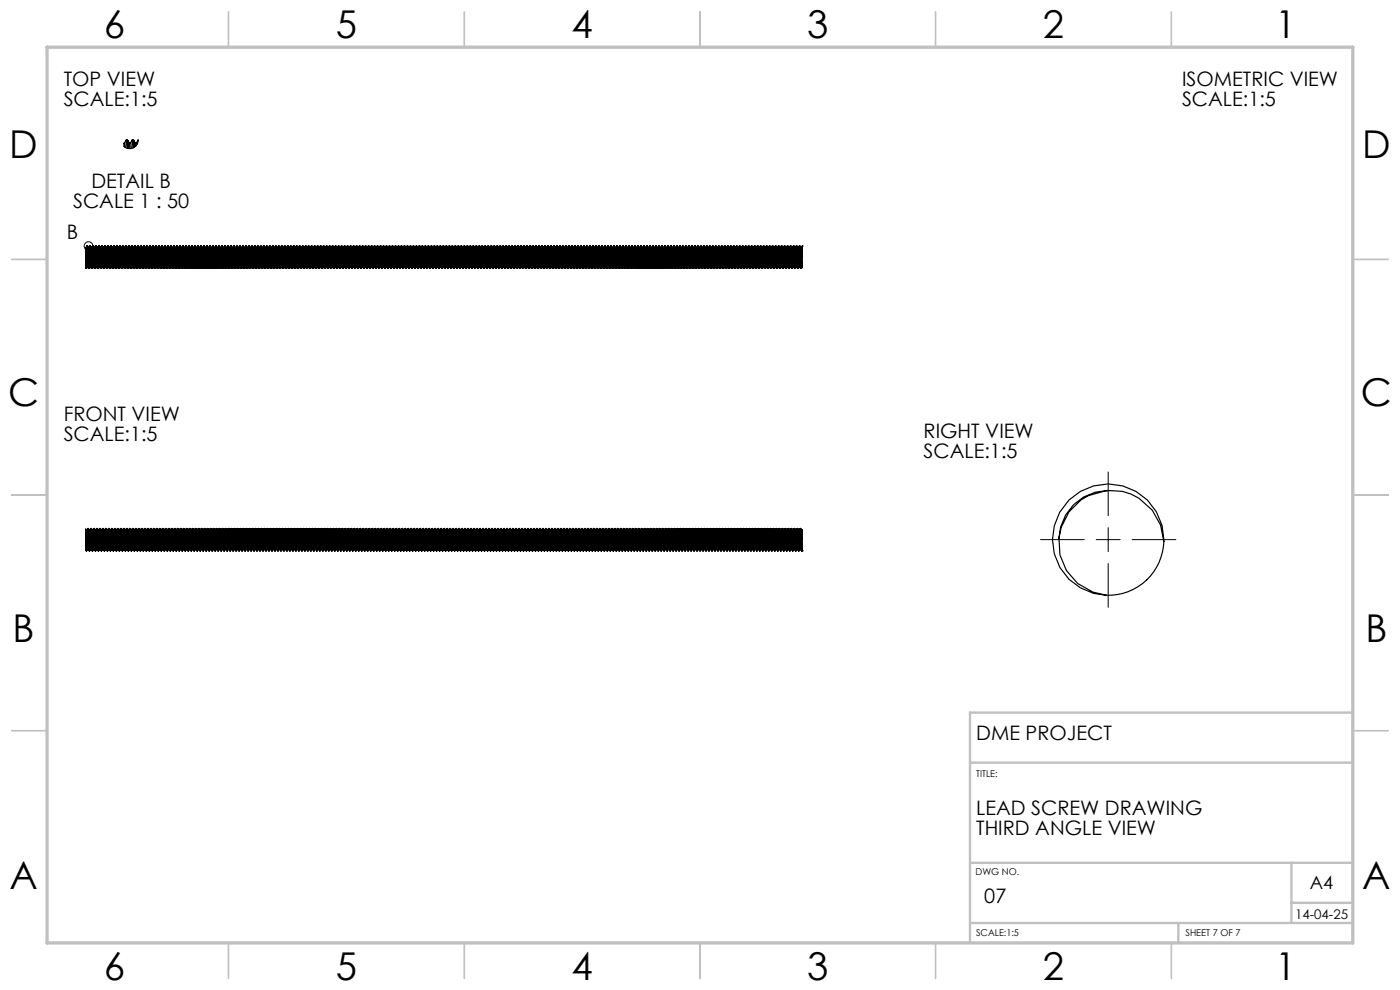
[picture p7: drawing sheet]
<svg xmlns="http://www.w3.org/2000/svg" width="297mm" height="210mm" viewBox="0 0 297 210" stroke-linecap="round" stroke-linejoin="round" font-family="sans-serif">
<defs><g id="words">
<g font-size="8.1">
<text x="22" y="8">6</text>
<text x="71.2" y="8">5</text>
<text x="121.2" y="8">4</text>
<text x="171.3" y="8">3</text>
<text x="221.3" y="8">2</text>
<text x="270.5" y="8">1</text>
<text x="2" y="33.6">D</text>
<text x="289" y="33.6">D</text>
<text x="1.7" y="86.1">C</text>
<text x="288.7" y="86.1">C</text>
<text x="2.7" y="136.1">B</text>
<text x="289.7" y="136.1">B</text>
<text x="2" y="188.6">A</text>
<text x="289" y="188.6">A</text>
<text x="22" y="208">6</text>
<text x="71.2" y="208">5</text>
<text x="121.2" y="208">4</text>
<text x="171.3" y="208">3</text>
<text x="221.3" y="208">2</text>
<text x="270.5" y="208">1</text>
</g>
<g font-size="4.2">
<text x="13.5" y="18.2">TOP VIEW</text>
<text x="13.5" y="22.4">SCALE:1:5</text>
<text x="250.8" y="18.2">ISOMETRIC VIEW</text>
<text x="250.8" y="22.4">SCALE:1:5</text>
<text x="19.4" y="39.9">DETAIL B</text>
<text x="15.5" y="44.1">SCALE 1 : 50</text>
<text x="14.1" y="50.7">B</text>
<text x="13.5" y="89.4">FRONT VIEW</text>
<text x="13.5" y="93.6">SCALE:1:5</text>
<text x="195.9" y="92.9">RIGHT VIEW</text>
<text x="195.9" y="97.1">SCALE:1:5</text>
<text x="207.1" y="157">DME PROJECT</text>
<text x="207.1" y="172.9">LEAD SCREW DRAWING</text>
<text x="207.1" y="177.1">THIRD ANGLE VIEW</text>
<text x="208.8" y="191.5">07</text>
</g>
<text font-size="3.9" x="277.9" y="188.5">A4</text>
<text font-size="2.8" x="274.7" y="194.9">14-04-25</text>
<g font-size="2">
<text x="207.1" y="164.9">TITLE:</text>
<text x="207" y="185.5">DWG NO.</text>
<text x="207.1" y="198.6">SCALE:1:5</text>
<text x="251.5" y="198.6">SHEET 7 OF 7</text>
</g>
</g></defs>
<g fill="none" stroke="#000" stroke-width=".25">
<path d="M26.4 30.3l-.1 .1v.7M26.4 30.3l.2 1M26.7 29.7l-.3 .6M26.7 29.8l.3 1.7M26.7 29.7h.4M26.9 29.7l.2 1.8M27.4 30.3l-.3-.6 .2 1.8M27.4 30.3h.3M27.4 30.3l.2 1.2M27.7 30.3l.2 1.2M28 29.7l-.3 .6M28 29.8l.2 1.6"/>
<path d="M28 29.7h.3M28.2 29.7l.2 1.6M28.7 30.3l-.3-.6 .1 1.5M28.7 30.3h.3M28.7 30.3l.1 .7M29 30.3l.1 .3M29.3 29.7l-.3 .6M29.3 29.8h.1M29.3 29.7h.1M18.2 56.3l.1 .6M18.2 53.1v3.2M18.2 52.6v.5"/>
<path d="M18.2 53.1l.2 3.5M18.2 52.5l.2-.3h.2l.1 .3M18.2 52.5h.1M18.2 52.5l.3 4M18.4 52.2l.3 4.7h.2M18.5 52.2l.3 4.7M18.5 56.5l.2 .2M18.5 56.5l.1 .1M18.6 56.6l-.3 .3M18.6 52.2l.3 4.7M18.7 52.5h.2M18.7 52.5l.4 4.1"/>
<path d="M18.9 52.5l.2-.3h.1l.2 .3M18.9 52.5l.3 4M19.1 52.2l.2 4.7h.2M19.1 52.2l.3 4.7M19.2 56.5l.1 .2M19.2 56.5v.1M19.2 56.6l-.3 .3M19.2 52.2l.3 4.7M19.4 52.5h.1M19.4 52.5l.3 4.1M19.5 52.5l.2-.3h.2l.1 .3M19.5 52.5l.3 4"/>
<path d="M19.7 52.2l.3 4.7h.2M19.8 52.2l.3 4.7M19.8 56.5l.2 .2M19.8 56.5v.1M19.8 56.6l-.3 .3M19.9 52.2l.3 4.7M20 52.5h.1M20 52.5l.3 4.1M20.1 52.5l.2-.3h.2l.1 .3M20.1 52.5l.3 4M20.3 52.2l.3 4.7h.2M20.4 52.2l.3 4.7"/>
<path d="M20.4 56.5l.2 .2M20.4 56.5l.1 .1M20.5 56.6l-.3 .3M20.5 52.2l.3 4.7M20.6 52.5h.2M20.6 52.5l.4 4.1M20.8 52.5l.2-.3h.1l.2 .3M20.8 52.5l.3 4M21 52.2l.2 4.7h.2M21 52.2l.3 4.7M21.1 56.5l.1 .2M21.1 56.5v.1"/>
<path d="M21.1 56.6l-.3 .3M21.1 52.2l.3 4.7M21.3 52.5h.1M21.3 52.5l.3 4.1M21.4 52.5l.2-.3h.2l.1 .3M21.4 52.5l.3 4M21.6 52.2l.3 4.7h.2M21.7 52.2l.3 4.7M21.7 56.5l.2 .2M21.7 56.5v.1M21.7 56.6l-.3 .3M21.8 52.2l.3 4.7"/>
<path d="M21.9 52.5h.1M21.9 52.5l.3 4.1M22 52.5l.2-.3h.2l.1 .3M22 52.5l.3 4M22.2 52.2l.3 4.7h.2M22.3 52.2l.3 4.7M22.3 56.5l.2 .2M22.3 56.5l.1 .1M22.4 56.6l-.3 .3M22.4 52.2l.3 4.7M22.5 52.5h.2M22.5 52.5l.4 4.1"/>
<path d="M22.7 52.5l.2-.3h.1l.2 .3M22.7 52.5l.3 4M22.9 52.2l.2 4.7h.3M22.9 52.2l.3 4.7M23 56.5l.1 .2M23 56.5v.1M23 56.6l-.3 .3M23 52.2l.4 4.7M23.2 52.5h.1M23.2 52.5l.3 4.1M23.3 52.5l.3 4M23.5 52.2l.3 4.7h.2"/>
<path d="M23.6 52.2l.3 4.7M23.6 56.5l.2 .2M23.6 56.5v.1M23.6 56.6l-.2 .3M23.7 52.2h-.2l-.2 .3M23.7 52.2l.1 .3M23.7 52.2l.3 4.7M23.8 52.5h.2M23.8 52.5l.3 4.1M24 52.5l.2 4M24.1 52.2l.3 4.7h.2M24.2 52.2l.3 4.7"/>
<path d="M24.2 56.5l.2 .2M24.2 56.5l.1 .1M24.3 56.6l-.3 .3M24.3 52.2h-.2l-.1 .3M24.3 52.2l.1 .3M24.3 52.2l.3 4.7M24.4 52.5h.2M24.4 52.5l.4 4.1M24.6 52.5l.2-.3h.1l.2 .3M24.6 52.5l.3 4M24.8 52.2l.2 4.7h.3M24.8 52.2l.4 4.7"/>
<path d="M24.9 56.5l.1 .2M24.9 56.5v.1M24.9 56.6l-.3 .3M24.9 52.2l.4 4.7M25.1 52.5h.1M25.1 52.5l.3 4.1M25.2 52.5l.2-.3h.2l.1 .3M25.2 52.5l.3 4M25.4 52.2l.3 4.7h.2M25.5 52.2l.3 4.7M25.5 56.5l.2 .2M25.5 56.5v.1"/>
<path d="M25.5 56.6l-.2 .3M25.6 52.2l.3 4.7M25.7 52.5h.2M25.7 52.5l.3 4.1M25.9 52.5l.1-.3h.2l.2 .3M25.9 52.5l.2 4M26 52.2l.3 4.7h.2M26.1 52.2l.3 4.7M26.1 56.5l.2 .2M26.1 56.5l.1 .1M26.2 56.6l-.3 .3M26.2 52.2l.3 4.7"/>
<path d="M26.4 52.5h.1M26.4 52.5l.3 4.1M26.5 52.5l.2-.3h.1l.2 .3M26.5 52.5l.3 4M26.7 52.2l.3 4.7h.2M26.7 52.2l.4 4.7M26.8 56.5l.2 .2M26.8 56.5v.1M26.8 56.6l-.3 .3M26.8 52.2l.4 4.7M27 52.5h.1M27 52.5l.3 4.1"/>
<path d="M27.1 52.5l.3 4M27.3 52.2l.3 4.7h.2M27.4 52.2l.3 4.7M27.4 56.5l.2 .2M27.4 56.5v.1M27.4 56.6l-.2 .3M27.5 52.2h-.2l-.2 .3M27.5 52.2l.1 .3M27.5 52.2l.3 4.7M27.6 52.5h.2M27.6 52.5l.3 4.1M27.8 52.5l.2 4"/>
<path d="M27.9 52.2l.3 4.7h.2M28 52.2l.3 4.7M28 56.5l.2 .2M28 56.5l.1 .1M28.1 56.6l-.3 .3M28.1 52.2h-.2l-.1 .3M28.1 52.2l.2 .3M28.1 52.2l.3 4.7M28.3 52.5h.1M28.3 52.5l.3 4.1M28.4 52.5l.3 4M28.6 52.2l.3 4.7h.2"/>
<path d="M28.6 52.2l.4 4.7M28.7 56.5l.2 .2M28.7 56.5v.1M28.7 56.6l-.3 .3M28.8 52.2h-.2l-.2 .3M28.8 52.2l.1 .3M28.8 52.2l.3 4.7M28.9 52.5h.1M28.9 52.5l.3 4.1M29 52.5l.2-.3h.2l.1 .3M29 52.5l.3 4M29.2 52.2l.3 4.7h.2"/>
<path d="M29.3 52.2l.3 4.7M29.3 56.5l.2 .2M29.3 56.5l.1 .1M29.4 56.6l-.3 .3M29.4 52.2l.3 4.7M29.5 52.5h.2M29.5 52.5l.3 4.1M29.7 52.5l.1-.3h.2l.2 .3M29.7 52.5l.3 4M29.8 52.2l.3 4.7h.2M29.9 52.2l.3 4.7M30 56.5l.1 .2"/>
<path d="M30 56.5v.1M30 56.6l-.3 .3M30 52.2l.3 4.7M30.2 52.5h.1M30.2 52.5l.3 4.1M30.3 52.5l.3 4M30.5 52.2l.3 4.7h.2M30.6 52.2l.3 4.7M30.6 56.5l.2 .2M30.6 56.5v.1M30.6 56.6l-.3 .3M30.7 52.2h-.2l-.2 .3"/>
<path d="M30.7 52.2l.1 .3M30.7 52.2l.3 4.7M30.8 52.5h.1M30.8 52.5l.3 4.1M30.9 52.5l.3 4M31.1 52.2l.3 4.7h.2M31.2 52.2l.3 4.7M31.2 56.5l.2 .2M31.2 56.5l.1 .1M31.3 56.6l-.3 .3M31.3 52.2h-.2l-.2 .3M31.3 52.2l.1 .3"/>
<path d="M31.3 52.2l.3 4.7M31.4 52.5h.2M31.4 52.5l.3 4.1M31.6 52.5l.1-.3h.2l.2 .3M31.6 52.5l.3 4M31.7 52.2l.3 4.7h.2M31.8 52.2l.3 4.7M31.9 56.5l.1 .2M31.9 56.5v.1M31.9 56.6l-.3 .3M31.9 52.2l.3 4.7M32.1 52.5h.1"/>
<path d="M32.1 52.5l.3 4.1M32.2 52.5l.2-.3h.2l.1 .3M32.2 52.5l.3 4M32.4 52.2l.3 4.7h.2M32.5 52.2l.3 4.7M32.5 56.5l.2 .2M32.5 56.5v.1M32.5 56.6l-.3 .3M32.6 52.2l.3 4.7M32.7 52.5h.1M32.7 52.5l.3 4.1M32.8 52.5l.2-.3h.2l.1 .3"/>
<path d="M32.8 52.5l.3 4M33 52.2l.3 4.7h.2M33.1 52.2l.3 4.7M33.1 56.5l.2 .2M33.1 56.5l.1 .1M33.2 56.6l-.3 .3M33.2 52.2l.3 4.7M33.3 52.5h.2M33.3 52.5l.4 4.1M33.5 52.5l.2-.3h.1l.2 .3M33.5 52.5l.3 4M33.7 52.2l.2 4.7h.2"/>
<path d="M33.7 52.2l.3 4.7M33.8 56.5l.1 .2M33.8 56.5v.1M33.8 56.6l-.3 .3M33.8 52.2l.3 4.7M34 52.5h.1M34 52.5l.3 4.1M34.1 52.5l.2-.3h.2l.1 .3M34.1 52.5l.3 4M34.3 52.2l.3 4.7h.2M34.4 52.2l.3 4.7M34.4 56.5l.2 .2"/>
<path d="M34.4 56.5v.1M34.4 56.6l-.3 .3M34.5 52.2l.3 4.7M34.6 52.5h.1M34.6 52.5l.3 4.1M34.7 52.5l.3 4M34.9 52.2l.3 4.7h.2M35 52.2l.3 4.7M35 56.5l.2 .2M35 56.5l.1 .1M35.1 56.6l-.3 .3M35.1 52.2h-.2l-.2 .3"/>
<path d="M35.1 52.2l.1 .3M35.1 52.2l.3 4.7M35.2 52.5h.2M35.2 52.5l.4 4.1M35.4 52.5l.3 4M35.6 52.2l.2 4.7h.3M35.6 52.2l.3 4.7M35.7 56.5l.1 .2M35.7 56.5v.1M35.7 56.6l-.3 .3M35.7 52.2h-.1l-.2 .3M35.7 52.2l.2 .3"/>
<path d="M35.7 52.2l.4 4.7M35.9 52.5h.1M35.9 52.5l.3 4.1M36 52.5l.2-.3h.2l.1 .3M36 52.5l.3 4M36.2 52.2l.3 4.7h.2M36.3 52.2l.3 4.7M36.3 56.5l.2 .2M36.3 56.5v.1M36.3 56.6l-.2 .3M36.4 52.2l.3 4.7M36.5 52.5h.2"/>
<path d="M36.5 52.5l.3 4.1M36.7 52.5l.1-.3h.2l.1 .3M36.7 52.5l.2 4M36.8 52.2l.3 4.7h.2M36.9 52.2l.3 4.7M36.9 56.5l.2 .2M36.9 56.5l.1 .1M37 56.6l-.3 .3M37 52.2l.3 4.7M37.1 52.5h.2M37.1 52.5l.4 4.1M37.3 52.5l.2-.3h.1l.2 .3"/>
<path d="M37.3 52.5l.3 4M37.5 52.2l.2 4.7h.3M37.5 52.2l.4 4.7M37.6 56.5l.1 .2M37.6 56.5v.1M37.6 56.6l-.3 .3M37.6 52.2l.4 4.7M37.8 52.5h.1M37.8 52.5l.3 4.1M37.9 52.5l.2-.3h.2l.1 .3M37.9 52.5l.3 4M38.1 52.2l.3 4.7h.2"/>
<path d="M38.2 52.2l.3 4.7M38.2 56.5l.2 .2M38.2 56.5v.1M38.2 56.6l-.2 .3M38.3 52.2l.3 4.7M38.4 52.5h.2M38.4 52.5l.3 4.1M38.6 52.5l.1-.3h.2l.2 .3M38.6 52.5l.2 4M38.7 52.2l.3 4.7h.2M38.8 52.2l.3 4.7M38.8 56.5l.2 .2"/>
<path d="M38.8 56.5l.1 .1M38.9 56.6l-.3 .3M38.9 52.2l.3 4.7M39.1 52.5h.1M39.1 52.5l.3 4.1M39.2 52.5l.2-.3h.1l.2 .3M39.2 52.5l.3 4M39.4 52.2l.3 4.7h.2M39.4 52.2l.4 4.7M39.5 56.5l.2 .2M39.5 56.5v.1M39.5 56.6l-.3 .3"/>
<path d="M39.5 52.2l.4 4.7M39.7 52.5h.1M39.7 52.5l.3 4.1M39.8 52.5l.2-.3h.2l.1 .3M39.8 52.5l.3 4M40 52.2l.3 4.7h.2M40.1 52.2l.3 4.7M40.1 56.5l.2 .2M40.1 56.5v.1M40.1 56.6l-.2 .3M40.2 52.2l.3 4.7M40.3 52.5h.2"/>
<path d="M40.3 52.5l.3 4.1M40.5 52.5l.1-.3h.2l.2 .3M40.5 52.5l.2 4M40.6 52.2l.3 4.7h.2M40.7 52.2l.3 4.7M40.7 56.5l.2 .2M40.7 56.5l.1 .1M40.8 56.6l-.3 .3M40.8 52.2l.3 4.7M41 52.5h.1M41 52.5l.3 4.1M41.1 52.5l.3 4"/>
<path d="M41.3 52.2l.3 4.7h.2M41.3 52.2l.4 4.7M41.4 56.5l.2 .2M41.4 56.5v.1M41.4 56.6l-.3 .3M41.5 52.2h-.2l-.2 .3M41.5 52.2l.1 .3M41.5 52.2l.3 4.7M41.6 52.5h.1M41.6 52.5l.3 4.1M41.7 52.5l.3 4M41.9 52.2l.3 4.7h.2"/>
<path d="M42 52.2l.3 4.7M42 56.5l.2 .2M42 56.5l.1 .1M42.1 56.6l-.3 .3M42.1 52.2h-.2l-.2 .3M42.1 52.2l.1 .3M42.1 52.2l.3 4.7M42.2 52.5h.2M42.2 52.5l.3 4.1M42.4 52.5l.3 4M42.5 52.2l.3 4.7h.2M42.6 52.2l.3 4.7"/>
<path d="M42.7 56.5l.1 .2M42.7 56.5v.1M42.7 56.6l-.3 .3M42.7 52.2h-.2l-.1 .3M42.7 52.2l.2 .3M42.7 52.2l.3 4.7M42.9 52.5h.1M42.9 52.5l.3 4.1M43 52.5l.2-.3h.2l.1 .3M43 52.5l.3 4M43.2 52.2l.3 4.7h.2M43.3 52.2l.3 4.7"/>
<path d="M43.3 56.5l.2 .2M43.3 56.5v.1M43.3 56.6l-.3 .3M43.4 52.2l.3 4.7M43.5 52.5h.1M43.5 52.5l.3 4.1M43.6 52.5l.3 4M43.8 52.2l.3 4.7h.2M43.9 52.2l.3 4.7M43.9 56.5l.2 .2M43.9 56.5l.1 .1M44 56.6l-.3 .3"/>
<path d="M44 52.2h-.2l-.2 .3M44 52.2l.1 .3M44 52.2l.3 4.7M44.1 52.5h.2M44.1 52.5l.3 4.1M44.3 52.5l.1-.3h.2l.2 .3M44.3 52.5l.3 4M44.4 52.2l.3 4.7h.2M44.5 52.2l.3 4.7M44.6 56.5l.1 .2M44.6 56.5v.1M44.6 56.6l-.3 .3"/>
<path d="M44.6 52.2l.3 4.7M44.8 52.5h.1M44.8 52.5l.3 4.1M44.9 52.5l.2-.3h.2l.1 .3M44.9 52.5l.3 4M45.1 52.2l.3 4.7h.2M45.2 52.2l.3 4.7M45.2 56.5l.2 .2M45.2 56.5v.1M45.2 56.6l-.3 .3M45.3 52.2l.3 4.7M45.4 52.5h.1"/>
<path d="M45.4 52.5l.3 4.1M45.5 52.5l.3 4M45.7 52.2l.3 4.7h.2M45.8 52.2l.3 4.7M45.8 56.5l.2 .2M45.8 56.5l.1 .1M45.9 56.6l-.3 .3M45.9 52.2h-.2l-.2 .3M45.9 52.2l.1 .3M45.9 52.2l.3 4.7M46 52.5h.2M46 52.5l.4 4.1"/>
<path d="M46.2 52.5l.3 4M46.4 52.2l.2 4.7h.2M46.4 52.2l.3 4.7M46.5 56.5l.1 .2M46.5 56.5v.1M46.5 56.6l-.3 .3M46.5 52.2h-.1l-.2 .3M46.5 52.2l.2 .3M46.5 52.2l.3 4.7M46.7 52.5h.1M46.7 52.5l.3 4.1M46.8 52.5l.3 4"/>
<path d="M47 52.2l.3 4.7h.2M47.1 52.2l.3 4.7M47.1 56.5l.2 .2M47.1 56.5v.1M47.1 56.6l-.3 .3M47.2 52.2h-.2l-.2 .3M47.2 52.2l.1 .3M47.2 52.2l.3 4.7M47.3 52.5h.1M47.3 52.5l.3 4.1M47.4 52.5l.2-.3h.2l.1 .3M47.4 52.5l.3 4"/>
<path d="M47.6 52.2l.3 4.7h.2M47.7 52.2l.3 4.7M47.7 56.5l.2 .2M47.7 56.5l.1 .1M47.8 56.6l-.3 .3M47.8 52.2l.3 4.7M47.9 52.5h.2M47.9 52.5l.4 4.1M48.1 52.5l.2-.3h.1l.2 .3M48.1 52.5l.3 4M48.3 52.2l.2 4.7h.3M48.3 52.2l.3 4.7"/>
<path d="M48.4 56.5l.1 .2M48.4 56.5v.1M48.4 56.6l-.3 .3M48.4 52.2l.4 4.7M48.6 52.5h.1M48.6 52.5l.3 4.1M48.7 52.5l.3 4M48.9 52.2l.3 4.7h.2M49 52.2l.3 4.7M49 56.5l.2 .2M49 56.5v.1M49 56.6l-.2 .3"/>
<path d="M49.1 52.2h-.2l-.2 .3M49.1 52.2l.1 .3M49.1 52.2l.3 4.7M49.2 52.5h.2M49.2 52.5l.3 4.1M49.4 52.5l.2 4M49.5 52.2l.3 4.7h.2M49.6 52.2l.3 4.7M49.6 56.5l.2 .2M49.6 56.5l.1 .1M49.7 56.6l-.3 .3M49.7 52.2h-.2l-.1 .3"/>
<path d="M49.7 52.2l.1 .3M49.7 52.2l.3 4.7M49.8 52.5h.2M49.8 52.5l.4 4.1M50 52.5l.2-.3h.1l.2 .3M50 52.5l.3 4M50.2 52.2l.2 4.7h.3M50.2 52.2l.4 4.7M50.3 56.5l.1 .2M50.3 56.5v.1M50.3 56.6l-.3 .3M50.3 52.2l.4 4.7"/>
<path d="M50.5 52.5h.1M50.5 52.5l.3 4.1M50.6 52.5l.2-.3h.2l.1 .3M50.6 52.5l.3 4M50.8 52.2l.3 4.7h.2M50.9 52.2l.3 4.7M50.9 56.5l.2 .2M50.9 56.5v.1M50.9 56.6l-.2 .3M51 52.2l.3 4.7M51.1 52.5h.2M51.1 52.5l.3 4.1"/>
<path d="M51.3 52.5l.1-.3h.2l.2 .3M51.3 52.5l.2 4M51.4 52.2l.3 4.7h.2M51.5 52.2l.3 4.7M51.5 56.5l.2 .2M51.5 56.5l.1 .1M51.6 56.6l-.3 .3M51.6 52.2l.3 4.7M51.8 52.5h.1M51.8 52.5l.3 4.1M51.9 52.5l.2-.3h.1l.2 .3M51.9 52.5l.3 4"/>
<path d="M52.1 52.2l.3 4.7h.2M52.1 52.2l.4 4.7M52.2 56.5l.2 .2M52.2 56.5v.1M52.2 56.6l-.3 .3M52.2 52.2l.4 4.7M52.4 52.5h.1M52.4 52.5l.3 4.1M52.5 52.5l.2-.3h.2l.1 .3M52.5 52.5l.3 4M52.7 52.2l.3 4.7h.2M52.8 52.2l.3 4.7"/>
<path d="M52.8 56.5l.2 .2M52.8 56.5v.1M52.8 56.6l-.2 .3M52.9 52.2l.3 4.7M53 52.5h.2M53 52.5l.3 4.1M53.2 52.5l.1-.3h.2l.2 .3M53.2 52.5l.2 4M53.3 52.2l.3 4.7h.2M53.4 52.2l.3 4.7M53.4 56.5l.2 .2M53.4 56.5l.1 .1"/>
<path d="M53.5 56.6l-.3 .3M53.5 52.2l.3 4.7M53.7 52.5h.1M53.7 52.5l.3 4.1M53.8 52.5l.3 4M54 52.2l.3 4.7h.2M54 52.2l.4 4.7M54.1 56.5l.2 .2M54.1 56.5v.1M54.1 56.6l-.3 .3M54.2 52.2h-.2l-.2 .3M54.2 52.2l.1 .3"/>
<path d="M54.2 52.2l.3 4.7M54.3 52.5h.1M54.3 52.5l.3 4.1M54.4 52.5l.2-.3h.2l.1 .3M54.4 52.5l.3 4M54.6 52.2l.3 4.7h.2M54.7 52.2l.3 4.7M54.7 56.5l.2 .2M54.7 56.5l.1 .1M54.8 56.6l-.3 .3M54.8 52.2l.3 4.7M54.9 52.5h.2"/>
<path d="M54.9 52.5l.3 4.1M55.1 52.5l.1-.3h.2l.2 .3M55.1 52.5l.3 4M55.2 52.2l.3 4.7h.2M55.3 52.2l.3 4.7M55.4 56.5l.1 .2M55.4 56.5v.1M55.4 56.6l-.3 .3M55.4 52.2l.3 4.7M55.6 52.5h.1M55.6 52.5l.3 4.1M55.7 52.5l.2-.3h.2l.1 .3"/>
<path d="M55.7 52.5l.3 4M55.9 52.2l.3 4.7h.2M56 52.2l.3 4.7M56 56.5l.2 .2M56 56.5v.1M56 56.6l-.3 .3M56.1 52.2l.3 4.7M56.2 52.5h.1M56.2 52.5l.3 4.1M56.3 52.5l.2-.3h.2l.1 .3M56.3 52.5l.3 4M56.5 52.2l.3 4.7h.2"/>
<path d="M56.6 52.2l.3 4.7M56.6 56.5l.2 .2M56.6 56.5l.1 .1M56.7 56.6l-.3 .3M56.7 52.2l.3 4.7M56.8 52.5h.2M56.8 52.5l.3 4.1M57 52.5l.1-.3h.2l.2 .3M57 52.5l.3 4M57.1 52.2l.3 4.7h.2M57.2 52.2l.3 4.7M57.3 56.5l.1 .2"/>
<path d="M57.3 56.5v.1M57.3 56.6l-.3 .3M57.3 52.2l.3 4.7M57.5 52.5h.1M57.5 52.5l.3 4.1M57.6 52.5l.3 4M57.8 52.2l.3 4.7h.2M57.9 52.2l.3 4.7M57.9 56.5l.2 .2M57.9 56.5v.1M57.9 56.6l-.3 .3M58 52.2h-.2l-.2 .3"/>
<path d="M58 52.2l.1 .3M58 52.2l.3 4.7M58.1 52.5h.1M58.1 52.5l.3 4.1M58.2 52.5l.2-.3h.2l.1 .3M58.2 52.5l.3 4M58.4 52.2l.3 4.7h.2M58.5 52.2l.3 4.7M58.5 56.5l.2 .2M58.5 56.5l.1 .1M58.6 56.6l-.3 .3M58.6 52.2l.3 4.7"/>
<path d="M58.7 52.5h.2M58.7 52.5l.4 4.1M58.9 52.5l.2-.3h.1l.2 .3M58.9 52.5l.3 4M59.1 52.2l.2 4.7h.2M59.1 52.2l.3 4.7M59.2 56.5l.1 .2M59.2 56.5v.1M59.2 56.6l-.3 .3M59.2 52.2l.3 4.7M59.4 52.5h.1M59.4 52.5l.3 4.1"/>
<path d="M59.5 52.5l.3 4M59.7 52.2l.3 4.7h.2M59.8 52.2l.3 4.7M59.8 56.5l.2 .2M59.8 56.5v.1M59.8 56.6l-.3 .3M59.9 52.2h-.2l-.2 .3M59.9 52.2l.1 .3M59.9 52.2l.3 4.7M60 52.5h.1M60 52.5l.3 4.1M60.1 52.5l.3 4"/>
<path d="M60.3 52.2l.3 4.7h.2M60.4 52.2l.3 4.7M60.4 56.5l.2 .2M60.4 56.5l.1 .1M60.5 56.6l-.3 .3M60.5 52.2h-.2l-.2 .3M60.5 52.2l.1 .3M60.5 52.2l.3 4.7M60.6 52.5h.2M60.6 52.5l.4 4.1M60.8 52.5l.3 4M61 52.2l.2 4.7h.3"/>
<path d="M61 52.2l.3 4.7M61.1 56.5l.1 .2M61.1 56.5v.1M61.1 56.6l-.3 .3M61.1 52.2h-.1l-.2 .3M61.1 52.2l.2 .3M61.1 52.2l.4 4.7M61.3 52.5h.1M61.3 52.5l.3 4.1M61.4 52.5l.2-.3h.2l.1 .3M61.4 52.5l.3 4M61.6 52.2l.3 4.7h.2"/>
<path d="M61.7 52.2l.3 4.7M61.7 56.5l.2 .2M61.7 56.5v.1M61.7 56.6l-.2 .3M61.8 52.2l.3 4.7M61.9 52.5h.2M61.9 52.5l.3 4.1M62.1 52.5l.2 4M62.2 52.2l.3 4.7h.2M62.3 52.2l.3 4.7M62.3 56.5l.2 .2M62.3 56.5l.1 .1"/>
<path d="M62.4 56.6l-.3 .3M62.4 52.2h-.2l-.1 .3M62.4 52.2l.1 .3M62.4 52.2l.3 4.7M62.5 52.5h.2M62.5 52.5l.4 4.1M62.7 52.5l.3 4M62.9 52.2l.2 4.7h.3M62.9 52.2l.4 4.7M63 56.5l.1 .2M63 56.5v.1M63 56.6l-.3 .3"/>
<path d="M63 52.2h-.1l-.2 .3M63 52.2l.2 .3M63 52.2l.4 4.7M63.2 52.5h.1M63.2 52.5l.3 4.1M63.3 52.5l.2-.3h.2l.1 .3M63.3 52.5l.3 4M63.5 52.2l.3 4.7h.2M63.6 52.2l.3 4.7M63.6 56.5l.2 .2M63.6 56.5v.1M63.6 56.6l-.2 .3"/>
<path d="M63.7 52.2l.3 4.7M63.8 52.5h.2M63.8 52.5l.3 4.1M64 52.5l.2 4M64.1 52.2l.3 4.7h.2M64.2 52.2l.3 4.7M64.2 56.5l.2 .2M64.2 56.5l.1 .1M64.3 56.6l-.3 .3M64.3 52.2h-.2l-.1 .3M64.3 52.2l.2 .3M64.3 52.2l.3 4.7"/>
<path d="M64.5 52.5h.1M64.5 52.5l.3 4.1M64.6 52.5l.3 4M64.8 52.2l.3 4.7h.2M64.8 52.2l.4 4.7M64.9 56.5l.2 .2M64.9 56.5v.1M64.9 56.6l-.3 .3M64.9 52.2h-.1l-.2 .3M64.9 52.2l.2 .3M64.9 52.2l.4 4.7M65.1 52.5h.1"/>
<path d="M65.1 52.5l.3 4.1M65.2 52.5l.2-.3h.2l.1 .3M65.2 52.5l.3 4M65.4 52.2l.3 4.7h.2M65.5 52.2l.3 4.7M65.5 56.5l.2 .2M65.5 56.5v.1M65.5 56.6l-.2 .3M65.6 52.2l.3 4.7M65.7 52.5h.2M65.7 52.5l.3 4.1M65.9 52.5l.1-.3h.2l.2 .3"/>
<path d="M65.9 52.5l.2 4M66 52.2l.3 4.7h.2M66.1 52.2l.3 4.7M66.1 56.5l.2 .2M66.1 56.5l.1 .1M66.2 56.6l-.3 .3M66.2 52.2l.3 4.7M66.4 52.5h.1M66.4 52.5l.3 4.1M66.5 52.5l.2-.3h.2l.1 .3M66.5 52.5l.3 4M66.7 52.2l.3 4.7h.2"/>
<path d="M66.7 52.2l.4 4.7M66.8 56.5l.2 .2M66.8 56.5v.1M66.8 56.6l-.3 .3M66.9 52.2l.3 4.7M67 52.5h.1M67 52.5l.3 4.1M67.1 52.5l.2-.3h.2l.1 .3M67.1 52.5l.3 4M67.3 52.2l.3 4.7h.2M67.4 52.2l.3 4.7M67.4 56.5l.2 .2"/>
<path d="M67.4 56.5l.1 .1M67.5 56.6l-.3 .3M67.5 52.2l.3 4.7M67.6 52.5h.2M67.6 52.5l.3 4.1M67.8 52.5l.3 4M67.9 52.2l.3 4.7h.2M68 52.2l.3 4.7M68.1 56.5l.1 .2M68.1 56.5v.1M68.1 56.6l-.3 .3M68.1 52.2h-.2l-.1 .3"/>
<path d="M68.1 52.2l.2 .3M68.1 52.2l.3 4.7M68.3 52.5h.1M68.3 52.5l.3 4.1M68.4 52.5l.2-.3h.2l.1 .3M68.4 52.5l.3 4M68.6 52.2l.3 4.7h.2M68.7 52.2l.3 4.7M68.7 56.5l.2 .2M68.7 56.5v.1M68.7 56.6l-.3 .3M68.8 52.2l.3 4.7"/>
<path d="M68.9 52.5h.1M68.9 52.5l.3 4.1M69 52.5l.2-.3h.2l.1 .3M69 52.5l.3 4M69.2 52.2l.3 4.7h.2M69.3 52.2l.3 4.7M69.3 56.5l.2 .2M69.3 56.5l.1 .1M69.4 56.6l-.3 .3M69.4 52.2l.3 4.7M69.5 52.5h.2M69.5 52.5l.4 4.1"/>
<path d="M69.7 52.5l.2-.3h.1l.2 .3M69.7 52.5l.3 4M69.9 52.2l.2 4.7h.2M69.9 52.2l.3 4.7M70 56.5l.1 .2M70 56.5v.1M70 56.6l-.3 .3M70 52.2l.3 4.7M70.2 52.5h.1M70.2 52.5l.3 4.1M70.3 52.5l.2-.3h.2l.1 .3M70.3 52.5l.3 4"/>
<path d="M70.5 52.2l.3 4.7h.2M70.6 52.2l.3 4.7M70.6 56.5l.2 .2M70.6 56.5v.1M70.6 56.6l-.3 .3M70.7 52.2l.3 4.7M70.8 52.5h.1M70.8 52.5l.3 4.1M70.9 52.5l.2-.3h.2l.1 .3M70.9 52.5l.3 4M71.1 52.2l.3 4.7h.2M71.2 52.2l.3 4.7"/>
<path d="M71.2 56.5l.2 .2M71.2 56.5l.1 .1M71.3 56.6l-.3 .3M71.3 52.2l.3 4.7M71.4 52.5h.2M71.4 52.5l.4 4.1M71.6 52.5l.2-.3h.1l.2 .3M71.6 52.5l.3 4M71.8 52.2l.2 4.7h.2M71.8 52.2l.3 4.7M71.9 56.5l.1 .2M71.9 56.5v.1"/>
<path d="M71.9 56.6l-.3 .3M71.9 52.2l.3 4.7M72.1 52.5h.1M72.1 52.5l.3 4.1M72.2 52.5l.2-.3h.2l.1 .3M72.2 52.5l.3 4M72.4 52.2l.3 4.7h.2M72.5 52.2l.3 4.7M72.5 56.5l.2 .2M72.5 56.5v.1M72.5 56.6l-.3 .3M72.6 52.2l.3 4.7"/>
<path d="M72.7 52.5h.1M72.7 52.5l.3 4.1M72.8 52.5l.2-.3h.2l.1 .3M72.8 52.5l.3 4M73 52.2l.3 4.7h.2M73.1 52.2l.3 4.7M73.1 56.5l.2 .2M73.1 56.5l.1 .1M73.2 56.6l-.3 .3M73.2 52.2l.3 4.7M73.3 52.5h.2M73.3 52.5l.4 4.1"/>
<path d="M73.5 52.5l.2-.3h.1l.2 .3M73.5 52.5l.3 4M73.7 52.2l.2 4.7h.3M73.7 52.2l.3 4.7M73.8 56.5l.1 .2M73.8 56.5v.1M73.8 56.6l-.3 .3M73.8 52.2l.4 4.7M74 52.5h.1M74 52.5l.3 4.1M74.1 52.5l.2-.3h.2l.1 .3M74.1 52.5l.3 4"/>
<path d="M74.3 52.2l.3 4.7h.2M74.4 52.2l.3 4.7M74.4 56.5l.2 .2M74.4 56.5v.1M74.4 56.6l-.2 .3M74.5 52.2l.3 4.7M74.6 52.5h.2M74.6 52.5l.3 4.1M74.8 52.5l.1-.3h.2l.1 .3M74.8 52.5l.2 4M74.9 52.2l.3 4.7h.2M75 52.2l.3 4.7"/>
<path d="M75 56.5l.2 .2M75 56.5l.1 .1M75.1 56.6l-.3 .3M75.1 52.2l.3 4.7M75.2 52.5h.2M75.2 52.5l.4 4.1M75.4 52.5l.2-.3h.1l.2 .3M75.4 52.5l.3 4M75.6 52.2l.2 4.7h.3M75.6 52.2l.4 4.7M75.7 56.5l.1 .2M75.7 56.5v.1"/>
<path d="M75.7 56.6l-.3 .3M75.7 52.2l.4 4.7M75.9 52.5h.1M75.9 52.5l.3 4.1M76 52.5l.3 4M76.2 52.2l.3 4.7h.2M76.3 52.2l.3 4.7M76.3 56.5l.2 .2M76.3 56.5v.1M76.3 56.6l-.2 .3M76.4 52.2h-.2l-.2 .3M76.4 52.2l.1 .3"/>
<path d="M76.4 52.2l.3 4.7M76.5 52.5h.2M76.5 52.5l.3 4.1M76.7 52.5l.2 4M76.8 52.2l.3 4.7h.2M76.9 52.2l.3 4.7M76.9 56.5l.2 .2M76.9 56.5l.1 .1M77 56.6l-.3 .3M77 52.2h-.2l-.1 .3M77 52.2l.2 .3M77 52.2l.3 4.7"/>
<path d="M77.2 52.5h.1M77.2 52.5l.3 4.1M77.3 52.5l.2-.3h.1l.2 .3M77.3 52.5l.3 4M77.5 52.2l.3 4.7h.2M77.5 52.2l.4 4.7M77.6 56.5l.2 .2M77.6 56.5v.1M77.6 56.6l-.3 .3M77.6 52.2l.4 4.7M77.8 52.5h.1M77.8 52.5l.3 4.1"/>
<path d="M77.9 52.5l.3 4M78.1 52.2l.3 4.7h.2M78.2 52.2l.3 4.7M78.2 56.5l.2 .2M78.2 56.5v.1M78.2 56.6l-.2 .3M78.3 52.2h-.2l-.2 .3M78.3 52.2l.1 .3M78.3 52.2l.3 4.7M78.4 52.5h.2M78.4 52.5l.3 4.1M78.6 52.5l.2 4"/>
<path d="M78.7 52.2l.3 4.7h.2M78.8 52.2l.3 4.7M78.8 56.5l.2 .2M78.8 56.5l.1 .1M78.9 56.6l-.3 .3M78.9 52.2h-.2l-.1 .3M78.9 52.2l.2 .3M78.9 52.2l.3 4.7M79.1 52.5h.1M79.1 52.5l.3 4.1M79.2 52.5l.2-.3h.2l.1 .3M79.2 52.5l.3 4"/>
<path d="M79.4 52.2l.3 4.7h.2M79.4 52.2l.4 4.7M79.5 56.5l.2 .2M79.5 56.5v.1M79.5 56.6l-.3 .3M79.6 52.2l.3 4.7M79.7 52.5h.1M79.7 52.5l.3 4.1M79.8 52.5l.2-.3h.2l.1 .3M79.8 52.5l.3 4M80 52.2l.3 4.7h.2M80.1 52.2l.3 4.7"/>
<path d="M80.1 56.5l.2 .2M80.1 56.5l.1 .1M80.2 56.6l-.3 .3M80.2 52.2l.3 4.7M80.3 52.5h.2M80.3 52.5l.3 4.1M80.5 52.5l.3 4M80.6 52.2l.3 4.7h.2M80.7 52.2l.3 4.7M80.8 56.5l.1 .2M80.8 56.5v.1M80.8 56.6l-.3 .3"/>
<path d="M80.8 52.2h-.2l-.1 .3M80.8 52.2l.2 .3M80.8 52.2l.3 4.7M81 52.5h.1M81 52.5l.3 4.1M81.1 52.5l.3 4M81.3 52.2l.3 4.7h.2M81.4 52.2l.3 4.7M81.4 56.5l.2 .2M81.4 56.5v.1M81.4 56.6l-.3 .3M81.5 52.2h-.2l-.2 .3"/>
<path d="M81.5 52.2l.1 .3M81.5 52.2l.3 4.7M81.6 52.5h.1M81.6 52.5l.3 4.1M81.7 52.5l.2-.3h.2l.1 .3M81.7 52.5l.3 4M81.9 52.2l.3 4.7h.2M82 52.2l.3 4.7M82 56.5l.2 .2M82 56.5l.1 .1M82.1 56.6l-.3 .3M82.1 52.2l.3 4.7"/>
<path d="M82.2 52.5h.2M82.2 52.5l.4 4.1M82.4 52.5l.3 4M82.6 52.2l.2 4.7h.2M82.6 52.2l.3 4.7M82.7 56.5l.1 .2M82.7 56.5v.1M82.7 56.6l-.3 .3M82.7 52.2h-.1l-.2 .3M82.7 52.2l.2 .3M82.7 52.2l.3 4.7M82.9 52.5h.1"/>
<path d="M82.9 52.5l.3 4.1M83 52.5l.3 4M83.2 52.2l.3 4.7h.2M83.3 52.2l.3 4.7M83.3 56.5l.2 .2M83.3 56.5v.1M83.3 56.6l-.3 .3M83.4 52.2h-.2l-.2 .3M83.4 52.2l.1 .3M83.4 52.2l.3 4.7M83.5 52.5h.1M83.5 52.5l.3 4.1"/>
<path d="M83.6 52.5l.2-.3h.2l.1 .3M83.6 52.5l.3 4M83.8 52.2l.3 4.7h.2M83.9 52.2l.3 4.7M83.9 56.5l.2 .2M83.9 56.5l.1 .1M84 56.6l-.3 .3M84 52.2l.3 4.7M84.1 52.5h.2M84.1 52.5l.4 4.1M84.3 52.5l.2-.3h.1l.2 .3M84.3 52.5l.3 4"/>
<path d="M84.5 52.2l.2 4.7h.2M84.5 52.2l.3 4.7M84.6 56.5l.1 .2M84.6 56.5v.1M84.6 56.6l-.3 .3M84.6 52.2l.3 4.7M84.8 52.5h.1M84.8 52.5l.3 4.1M84.9 52.5l.2-.3h.2l.1 .3M84.9 52.5l.3 4M85.1 52.2l.3 4.7h.2M85.2 52.2l.3 4.7"/>
<path d="M85.2 56.5l.2 .2M85.2 56.5v.1M85.2 56.6l-.3 .3M85.3 52.2l.3 4.7M85.4 52.5h.1M85.4 52.5l.3 4.1M85.5 52.5l.2-.3h.2l.1 .3M85.5 52.5l.3 4M85.7 52.2l.3 4.7h.2M85.8 52.2l.3 4.7M85.8 56.5l.2 .2M85.8 56.5l.1 .1"/>
<path d="M85.9 56.6l-.3 .3M85.9 52.2l.3 4.7M86 52.5h.2M86 52.5l.4 4.1M86.2 52.5l.2-.3h.1l.2 .3M86.2 52.5l.3 4M86.4 52.2l.2 4.7h.3M86.4 52.2l.3 4.7M86.5 56.5l.1 .2M86.5 56.5v.1M86.5 56.6l-.3 .3M86.5 52.2l.4 4.7"/>
<path d="M86.7 52.5h.1M86.7 52.5l.3 4.1M86.8 52.5l.2-.3h.2l.1 .3M86.8 52.5l.3 4M87 52.2l.3 4.7h.2M87.1 52.2l.3 4.7M87.1 56.5l.2 .2M87.1 56.5v.1M87.1 56.6l-.2 .3M87.2 52.2l.3 4.7M87.3 52.5h.2M87.3 52.5l.3 4.1"/>
<path d="M87.5 52.5l.1-.3h.2l.1 .3M87.5 52.5l.2 4M87.6 52.2l.3 4.7h.2M87.7 52.2l.3 4.7M87.7 56.5l.2 .2M87.7 56.5l.1 .1M87.8 56.6l-.3 .3M87.8 52.2l.3 4.7M87.9 52.5h.2M87.9 52.5l.4 4.1M88.1 52.5l.2-.3h.1l.2 .3M88.1 52.5l.3 4"/>
<path d="M88.3 52.2l.2 4.7h.3M88.3 52.2l.4 4.7M88.4 56.5l.1 .2M88.4 56.5v.1M88.4 56.6l-.3 .3M88.4 52.2l.4 4.7M88.6 52.5h.1M88.6 52.5l.3 4.1M88.7 52.5l.2-.3h.2l.1 .3M88.7 52.5l.3 4M88.9 52.2l.3 4.7h.2M89 52.2l.3 4.7"/>
<path d="M89 56.5l.2 .2M89 56.5v.1M89 56.6l-.2 .3M89.1 52.2l.3 4.7M89.2 52.5h.2M89.2 52.5l.3 4.1M89.4 52.5l.1-.3h.2l.2 .3M89.4 52.5l.2 4M89.5 52.2l.3 4.7h.2M89.6 52.2l.3 4.7M89.6 56.5l.2 .2M89.6 56.5l.1 .1"/>
<path d="M89.7 56.6l-.3 .3M89.7 52.2l.3 4.7M89.9 52.5h.1M89.9 52.5l.3 4.1M90 52.5l.2-.3h.1l.2 .3M90 52.5l.3 4M90.2 52.2l.3 4.7h.2M90.2 52.2l.4 4.7M90.3 56.5l.2 .2M90.3 56.5v.1M90.3 56.6l-.3 .3M90.3 52.2l.4 4.7"/>
<path d="M90.5 52.5h.1M90.5 52.5l.3 4.1M90.6 52.5l.2-.3h.2l.1 .3M90.6 52.5l.3 4M90.8 52.2l.3 4.7h.2M90.9 52.2l.3 4.7M90.9 56.5l.2 .2M90.9 56.5v.1M90.9 56.6l-.2 .3M91 52.2l.3 4.7M91.1 52.5h.2M91.1 52.5l.3 4.1"/>
<path d="M91.3 52.5l.2 4M91.4 52.2l.3 4.7h.2M91.5 52.2l.3 4.7M91.5 56.5l.2 .2M91.5 56.5l.1 .1M91.6 56.6l-.3 .3M91.6 52.2h-.2l-.1 .3M91.6 52.2l.2 .3M91.6 52.2l.3 4.7M91.8 52.5h.1M91.8 52.5l.3 4.1M91.9 52.5l.2-.3h.2l.1 .3"/>
<path d="M91.9 52.5l.3 4M92.1 52.2l.3 4.7h.2M92.1 52.2l.4 4.7M92.2 56.5l.2 .2M92.2 56.5v.1M92.2 56.6l-.3 .3M92.3 52.2l.3 4.7M92.4 52.5h.1M92.4 52.5l.3 4.1M92.5 52.5l.2-.3h.2l.1 .3M92.5 52.5l.3 4M92.7 52.2l.3 4.7h.2"/>
<path d="M92.8 52.2l.3 4.7M92.8 56.5l.2 .2M92.8 56.5l.1 .1M92.9 56.6l-.3 .3M92.9 52.2l.3 4.7M93 52.5h.2M93 52.5l.3 4.1M93.2 52.5l.1-.3h.2l.2 .3M93.2 52.5l.3 4M93.3 52.2l.3 4.7h.2M93.4 52.2l.3 4.7M93.5 56.5l.1 .2"/>
<path d="M93.5 56.5v.1M93.5 56.6l-.3 .3M93.5 52.2l.3 4.7M93.7 52.5h.1M93.7 52.5l.3 4.1M93.8 52.5l.2-.3h.2l.1 .3M93.8 52.5l.3 4M94 52.2l.3 4.7h.2M94.1 52.2l.3 4.7M94.1 56.5l.2 .2M94.1 56.5v.1M94.1 56.6l-.3 .3"/>
<path d="M94.2 52.2l.3 4.7M94.3 52.5h.1M94.3 52.5l.3 4.1M94.4 52.5l.3 4M94.6 52.2l.3 4.7h.2M94.7 52.2l.3 4.7M94.7 56.5l.2 .2M94.7 56.5l.1 .1M94.8 56.6l-.3 .3M94.8 52.2h-.2l-.2 .3M94.8 52.2l.1 .3M94.8 52.2l.3 4.7"/>
<path d="M94.9 52.5h.2M94.9 52.5l.4 4.1M95.1 52.5l.3 4M95.3 52.2l.2 4.7h.2M95.3 52.2l.3 4.7M95.4 56.5l.1 .2M95.4 56.5v.1M95.4 56.6l-.3 .3M95.4 52.2h-.1l-.2 .3M95.4 52.2l.2 .3M95.4 52.2l.3 4.7M95.6 52.5h.1"/>
<path d="M95.6 52.5l.3 4.1M95.7 52.5l.2-.3h.2l.1 .3M95.7 52.5l.3 4M95.9 52.2l.3 4.7h.2M96 52.2l.3 4.7M96 56.5l.2 .2M96 56.5v.1M96 56.6l-.3 .3M96.1 52.2l.3 4.7M96.2 52.5h.1M96.2 52.5l.3 4.1M96.3 52.5l.3 4"/>
<path d="M96.5 52.2l.3 4.7h.2M96.6 52.2l.3 4.7M96.6 56.5l.2 .2M96.6 56.5l.1 .1M96.7 56.6l-.3 .3M96.7 52.2h-.2l-.2 .3M96.7 52.2l.1 .3M96.7 52.2l.3 4.7M96.8 52.5h.2M96.8 52.5l.4 4.1M97 52.5l.3 4M97.2 52.2l.2 4.7h.2"/>
<path d="M97.2 52.2l.3 4.7M97.3 56.5l.1 .2M97.3 56.5v.1M97.3 56.6l-.3 .3M97.3 52.2h-.1l-.2 .3M97.3 52.2l.2 .3M97.3 52.2l.3 4.7M97.5 52.5h.1M97.5 52.5l.3 4.1M97.6 52.5l.2-.3h.2l.1 .3M97.6 52.5l.3 4M97.8 52.2l.3 4.7h.2"/>
<path d="M97.9 52.2l.3 4.7M97.9 56.5l.2 .2M97.9 56.5v.1M97.9 56.6l-.3 .3M98 52.2l.3 4.7M98.1 52.5h.1M98.1 52.5l.3 4.1M98.2 52.5l.3 4M98.4 52.2l.3 4.7h.2M98.5 52.2l.3 4.7M98.5 56.5l.2 .2M98.5 56.5l.1 .1"/>
<path d="M98.6 56.6l-.3 .3M98.6 52.2h-.2l-.2 .3M98.6 52.2l.1 .3M98.6 52.2l.3 4.7M98.7 52.5h.2M98.7 52.5l.4 4.1M98.9 52.5l.3 4M99.1 52.2l.2 4.7h.3M99.1 52.2l.3 4.7M99.2 56.5l.1 .2M99.2 56.5v.1M99.2 56.6l-.3 .3"/>
<path d="M99.2 52.2h-.1l-.2 .3M99.2 52.2l.2 .3M99.2 52.2l.4 4.7M99.4 52.5h.1M99.4 52.5l.3 4.1M99.5 52.5l.3 4M99.7 52.2l.3 4.7h.2M99.8 52.2l.3 4.7M99.8 56.5l.2 .2M99.8 56.5v.1M99.8 56.6l-.2 .3M99.9 52.2h-.2l-.2 .3"/>
<path d="M99.9 52.2l.1 .3M99.9 52.2l.3 4.7M100 52.5h.2M100 52.5l.3 4.1M100.2 52.5l.1-.3h.2l.1 .3M100.2 52.5l.2 4M100.3 52.2l.3 4.7h.2M100.4 52.2l.3 4.7M100.4 56.5l.2 .2M100.4 56.5l.1 .1M100.5 56.6l-.3 .3M100.5 52.2l.3 4.7"/>
<path d="M100.6 52.5h.2M100.6 52.5l.4 4.1M100.8 52.5l.2-.3h.1l.2 .3M100.8 52.5l.3 4M101 52.2l.2 4.7h.3M101 52.2l.4 4.7M101.1 56.5l.1 .2M101.1 56.5v.1M101.1 56.6l-.3 .3M101.1 52.2l.4 4.7M101.3 52.5h.1M101.3 52.5l.3 4.1"/>
<path d="M101.4 52.5l.3 4M101.6 52.2l.3 4.7h.2M101.7 52.2l.3 4.7M101.7 56.5l.2 .2M101.7 56.5v.1M101.7 56.6l-.2 .3M101.8 52.2h-.2l-.2 .3M101.8 52.2l.1 .3M101.8 52.2l.3 4.7M101.9 52.5h.2M101.9 52.5l.3 4.1M102.1 52.5l.1-.3h.2l.2 .3"/>
<path d="M102.1 52.5l.2 4M102.2 52.2l.3 4.7h.2M102.3 52.2l.3 4.7M102.3 56.5l.2 .2M102.3 56.5l.1 .1M102.4 56.6l-.3 .3M102.4 52.2l.3 4.7M102.6 52.5h.1M102.6 52.5l.3 4.1M102.7 52.5l.2-.3h.1l.2 .3M102.7 52.5l.3 4M102.9 52.2l.3 4.7h.2"/>
<path d="M102.9 52.2l.4 4.7M103 56.5l.2 .2M103 56.5v.1M103 56.6l-.3 .3M103 52.2l.4 4.7M103.2 52.5h.1M103.2 52.5l.3 4.1M103.3 52.5l.2-.3h.2l.1 .3M103.3 52.5l.3 4M103.5 52.2l.3 4.7h.2M103.6 52.2l.3 4.7M103.6 56.5l.2 .2"/>
<path d="M103.6 56.5v.1M103.6 56.6l-.2 .3M103.7 52.2l.3 4.7M103.8 52.5h.2M103.8 52.5l.3 4.1M104 52.5l.1-.3h.2l.2 .3M104 52.5l.2 4M104.1 52.2l.3 4.7h.2M104.2 52.2l.3 4.7M104.2 56.5l.2 .2M104.2 56.5l.1 .1M104.3 56.6l-.3 .3"/>
<path d="M104.3 52.2l.3 4.7M104.5 52.5h.1M104.5 52.5l.3 4.1M104.6 52.5l.2-.3h.2l.1 .3M104.6 52.5l.3 4M104.8 52.2l.3 4.7h.2M104.8 52.2l.4 4.7M104.9 56.5l.2 .2M104.9 56.5v.1M104.9 56.6l-.3 .3M105 52.2l.3 4.7M105.1 52.5h.1"/>
<path d="M105.1 52.5l.3 4.1M105.2 52.5l.3 4M105.4 52.2l.3 4.7h.2M105.5 52.2l.3 4.7M105.5 56.5l.2 .2M105.5 56.5l.1 .1M105.6 56.6l-.3 .3M105.6 52.2h-.2l-.2 .3M105.6 52.2l.1 .3M105.6 52.2l.3 4.7M105.7 52.5h.2M105.7 52.5l.3 4.1"/>
<path d="M105.9 52.5l.1-.3h.2l.2 .3M105.9 52.5l.3 4M106 52.2l.3 4.7h.2M106.1 52.2l.3 4.7M106.2 56.5l.1 .2M106.2 56.5v.1M106.2 56.6l-.3 .3M106.2 52.2l.3 4.7M106.4 52.5h.1M106.4 52.5l.3 4.1M106.5 52.5l.2-.3h.2l.1 .3M106.5 52.5l.3 4"/>
<path d="M106.7 52.2l.3 4.7h.2M106.8 52.2l.3 4.7M106.8 56.5l.2 .2M106.8 56.5v.1M106.8 56.6l-.3 .3M106.9 52.2l.3 4.7M107 52.5h.1M107 52.5l.3 4.1M107.1 52.5l.2-.3h.2l.1 .3M107.1 52.5l.3 4M107.3 52.2l.3 4.7h.2M107.4 52.2l.3 4.7"/>
<path d="M107.4 56.5l.2 .2M107.4 56.5l.1 .1M107.5 56.6l-.3 .3M107.5 52.2l.3 4.7M107.6 52.5h.2M107.6 52.5l.4 4.1M107.8 52.5l.2-.3h.1l.2 .3M107.8 52.5l.3 4M108 52.2l.2 4.7h.2M108 52.2l.3 4.7M108.1 56.5l.1 .2M108.1 56.5v.1"/>
<path d="M108.1 56.6l-.3 .3M108.1 52.2l.3 4.7M108.3 52.5h.1M108.3 52.5l.3 4.1M108.4 52.5l.2-.3h.2l.1 .3M108.4 52.5l.3 4M108.6 52.2l.3 4.7h.2M108.7 52.2l.3 4.7M108.7 56.5l.2 .2M108.7 56.5v.1M108.7 56.6l-.3 .3M108.8 52.2l.3 4.7"/>
<path d="M108.9 52.5h.1M108.9 52.5l.3 4.1M109 52.5l.2-.3h.2l.1 .3M109 52.5l.3 4M109.2 52.2l.3 4.7h.2M109.3 52.2l.3 4.7M109.3 56.5l.2 .2M109.3 56.5l.1 .1M109.4 56.6l-.3 .3M109.4 52.2l.3 4.7M109.5 52.5h.2M109.5 52.5l.4 4.1"/>
<path d="M109.7 52.5l.3 4M109.9 52.2l.2 4.7h.2M109.9 52.2l.3 4.7M110 56.5l.1 .2M110 56.5v.1M110 56.6l-.3 .3M110 52.2h-.1l-.2 .3M110 52.2l.2 .3M110 52.2l.3 4.7M110.2 52.5h.1M110.2 52.5l.3 4.1M110.3 52.5l.3 4"/>
<path d="M110.5 52.2l.3 4.7h.2M110.6 52.2l.3 4.7M110.6 56.5l.2 .2M110.6 56.5v.1M110.6 56.6l-.3 .3M110.7 52.2h-.2l-.2 .3M110.7 52.2l.1 .3M110.7 52.2l.3 4.7M110.8 52.5h.1M110.8 52.5l.3 4.1M110.9 52.5l.2-.3h.2l.1 .3M110.9 52.5l.3 4"/>
<path d="M111.1 52.2l.3 4.7h.2M111.2 52.2l.3 4.7M111.2 56.5l.2 .2M111.2 56.5l.1 .1M111.3 56.6l-.3 .3M111.3 52.2l.3 4.7M111.4 52.5h.2M111.4 52.5l.4 4.1M111.6 52.5l.2-.3h.1l.2 .3M111.6 52.5l.3 4M111.8 52.2l.2 4.7h.3M111.8 52.2l.3 4.7"/>
<path d="M111.9 56.5l.1 .2M111.9 56.5v.1M111.9 56.6l-.3 .3M111.9 52.2l.4 4.7M112.1 52.5h.1M112.1 52.5l.3 4.1M112.2 52.5l.3 4M112.4 52.2l.3 4.7h.2M112.5 52.2l.3 4.7M112.5 56.5l.2 .2M112.5 56.5v.1M112.5 56.6l-.2 .3"/>
<path d="M112.6 52.2h-.2l-.2 .3M112.6 52.2l.1 .3M112.6 52.2l.3 4.7M112.7 52.5h.2M112.7 52.5l.3 4.1M112.9 52.5l.2 4M113 52.2l.3 4.7h.2M113.1 52.2l.3 4.7M113.1 56.5l.2 .2M113.1 56.5l.1 .1M113.2 56.6l-.3 .3M113.2 52.2h-.2l-.1 .3"/>
<path d="M113.2 52.2l.1 .3M113.2 52.2l.3 4.7M113.3 52.5h.2M113.3 52.5l.4 4.1M113.5 52.5l.3 4M113.7 52.2l.2 4.7h.3M113.7 52.2l.4 4.7M113.8 56.5l.1 .2M113.8 56.5v.1M113.8 56.6l-.3 .3M113.8 52.2h-.1l-.2 .3M113.8 52.2l.2 .3"/>
<path d="M113.8 52.2l.4 4.7M114 52.5h.1M114 52.5l.3 4.1M114.1 52.5l.2-.3h.2l.1 .3M114.1 52.5l.3 4M114.3 52.2l.3 4.7h.2M114.4 52.2l.3 4.7M114.4 56.5l.2 .2M114.4 56.5v.1M114.4 56.6l-.2 .3M114.5 52.2l.3 4.7M114.6 52.5h.2"/>
<path d="M114.6 52.5l.3 4.1M114.8 52.5l.1-.3h.2l.2 .3M114.8 52.5l.2 4M114.9 52.2l.3 4.7h.2M115 52.2l.3 4.7M115 56.5l.2 .2M115 56.5l.1 .1M115.1 56.6l-.3 .3M115.1 52.2l.3 4.7M115.3 52.5h.1M115.3 52.5l.3 4.1M115.4 52.5l.3 4"/>
<path d="M115.6 52.2l.3 4.7h.2M115.6 52.2l.4 4.7M115.7 56.5l.2 .2M115.7 56.5v.1M115.7 56.6l-.3 .3M115.7 52.2h-.1l-.2 .3M115.7 52.2l.2 .3M115.7 52.2l.4 4.7M115.9 52.5h.1M115.9 52.5l.3 4.1M116 52.5l.2-.3h.2l.1 .3M116 52.5l.3 4"/>
<path d="M116.2 52.2l.3 4.7h.2M116.3 52.2l.3 4.7M116.3 56.5l.2 .2M116.3 56.5v.1M116.3 56.6l-.2 .3M116.4 52.2l.3 4.7M116.5 52.5h.2M116.5 52.5l.3 4.1M116.7 52.5l.2 4M116.8 52.2l.3 4.7h.2M116.9 52.2l.3 4.7M116.9 56.5l.2 .2"/>
<path d="M116.9 56.5l.1 .1M117 56.6l-.3 .3M117 52.2h-.2l-.1 .3M117 52.2l.2 .3M117 52.2l.3 4.7M117.2 52.5h.1M117.2 52.5l.3 4.1M117.3 52.5l.3 4M117.5 52.2l.3 4.7h.2M117.5 52.2l.4 4.7M117.6 56.5l.2 .2M117.6 56.5v.1"/>
<path d="M117.6 56.6l-.3 .3M117.7 52.2h-.2l-.2 .3M117.7 52.2l.1 .3M117.7 52.2l.3 4.7M117.8 52.5h.1M117.8 52.5l.3 4.1M117.9 52.5l.3 4M118.1 52.2l.3 4.7h.2M118.2 52.2l.3 4.7M118.2 56.5l.2 .2M118.2 56.5l.1 .1M118.3 56.6l-.3 .3"/>
<path d="M118.3 52.2h-.2l-.2 .3M118.3 52.2l.1 .3M118.3 52.2l.3 4.7M118.4 52.5h.2M118.4 52.5l.3 4.1M118.6 52.5l.1-.3h.2l.2 .3M118.6 52.5l.3 4M118.7 52.2l.3 4.7h.2M118.8 52.2l.3 4.7M118.9 56.5l.1 .2M118.9 56.5v.1M118.9 56.6l-.3 .3"/>
<path d="M118.9 52.2l.3 4.7M119.1 52.5h.1M119.1 52.5l.3 4.1M119.2 52.5l.2-.3h.2l.1 .3M119.2 52.5l.3 4M119.4 52.2l.3 4.7h.2M119.5 52.2l.3 4.7M119.5 56.5l.2 .2M119.5 56.5v.1M119.5 56.6l-.3 .3M119.6 52.2l.3 4.7M119.7 52.5h.1"/>
<path d="M119.7 52.5l.3 4.1M119.8 52.5l.2-.3h.2l.1 .3M119.8 52.5l.3 4M120 52.2l.3 4.7h.2M120.1 52.2l.3 4.7M120.1 56.5l.2 .2M120.1 56.5l.1 .1M120.2 56.6l-.3 .3M120.2 52.2l.3 4.7M120.3 52.5h.2M120.3 52.5l.4 4.1M120.5 52.5l.2-.3h.1l.2 .3"/>
<path d="M120.5 52.5l.3 4M120.7 52.2l.2 4.7h.2M120.7 52.2l.3 4.7M120.8 56.5l.1 .2M120.8 56.5v.1M120.8 56.6l-.3 .3M120.8 52.2l.3 4.7M121 52.5h.1M121 52.5l.3 4.1M121.1 52.5l.2-.3h.2l.1 .3M121.1 52.5l.3 4M121.3 52.2l.3 4.7h.2"/>
<path d="M121.4 52.2l.3 4.7M121.4 56.5l.2 .2M121.4 56.5v.1M121.4 56.6l-.3 .3M121.5 52.2l.3 4.7M121.6 52.5h.1M121.6 52.5l.3 4.1M121.7 52.5l.2-.3h.2l.1 .3M121.7 52.5l.3 4M121.9 52.2l.3 4.7h.2M122 52.2l.3 4.7M122 56.5l.2 .2"/>
<path d="M122 56.5l.1 .1M122.1 56.6l-.3 .3M122.1 52.2l.3 4.7M122.2 52.5h.2M122.2 52.5l.4 4.1M122.4 52.5l.2-.3h.1l.2 .3M122.4 52.5l.3 4M122.6 52.2l.2 4.7h.2M122.6 52.2l.3 4.7M122.7 56.5l.1 .2M122.7 56.5v.1M122.7 56.6l-.3 .3"/>
<path d="M122.7 52.2l.3 4.7M122.9 52.5h.1M122.9 52.5l.3 4.1M123 52.5l.2-.3h.2l.1 .3M123 52.5l.3 4M123.2 52.2l.3 4.7h.2M123.3 52.2l.3 4.7M123.3 56.5l.2 .2M123.3 56.5v.1M123.3 56.6l-.3 .3M123.4 52.2l.3 4.7M123.5 52.5h.1"/>
<path d="M123.5 52.5l.3 4.1M123.6 52.5l.3 4M123.8 52.2l.3 4.7h.2M123.9 52.2l.3 4.7M123.9 56.5l.2 .2M123.9 56.5l.1 .1M124 56.6l-.3 .3M124 52.2h-.2l-.2 .3M124 52.2l.1 .3M124 52.2l.3 4.7M124.1 52.5h.2M124.1 52.5l.4 4.1"/>
<path d="M124.3 52.5l.3 4M124.5 52.2l.2 4.7h.3M124.5 52.2l.3 4.7M124.6 56.5l.1 .2M124.6 56.5v.1M124.6 56.6l-.3 .3M124.6 52.2h-.1l-.2 .3M124.6 52.2l.2 .3M124.6 52.2l.4 4.7M124.8 52.5h.1M124.8 52.5l.3 4.1M124.9 52.5l.2-.3h.2l.1 .3"/>
<path d="M124.9 52.5l.3 4M125.1 52.2l.3 4.7h.2M125.2 52.2l.3 4.7M125.2 56.5l.2 .2M125.2 56.5v.1M125.2 56.6l-.2 .3M125.3 52.2l.3 4.7M125.4 52.5h.2M125.4 52.5l.3 4.1M125.6 52.5l.1-.3h.2l.1 .3M125.6 52.5l.2 4M125.7 52.2l.3 4.7h.2"/>
<path d="M125.8 52.2l.3 4.7M125.8 56.5l.2 .2M125.8 56.5l.1 .1M125.9 56.6l-.3 .3M125.9 52.2l.3 4.7M126 52.5h.2M126 52.5l.4 4.1M126.2 52.5l.2-.3h.1l.2 .3M126.2 52.5l.3 4M126.4 52.2l.2 4.7h.3M126.4 52.2l.4 4.7M126.5 56.5l.1 .2"/>
<path d="M126.5 56.5v.1M126.5 56.6l-.3 .3M126.5 52.2l.4 4.7M126.7 52.5h.1M126.7 52.5l.3 4.1M126.8 52.5l.2-.3h.2l.1 .3M126.8 52.5l.3 4M127 52.2l.3 4.7h.2M127.1 52.2l.3 4.7M127.1 56.5l.2 .2M127.1 56.5v.1M127.1 56.6l-.2 .3"/>
<path d="M127.2 52.2l.3 4.7M127.3 52.5h.2M127.3 52.5l.3 4.1M127.5 52.5l.1-.3h.2l.2 .3M127.5 52.5l.2 4M127.6 52.2l.3 4.7h.2M127.7 52.2l.3 4.7M127.7 56.5l.2 .2M127.7 56.5l.1 .1M127.8 56.6l-.3 .3M127.8 52.2l.3 4.7M128 52.5h.1"/>
<path d="M128 52.5l.3 4.1M128.1 52.5l.3 4M128.3 52.2l.3 4.7h.2M128.3 52.2l.4 4.7M128.4 56.5l.2 .2M128.4 56.5v.1M128.4 56.6l-.3 .3M128.4 52.2h-.1l-.2 .3M128.4 52.2l.2 .3M128.4 52.2l.4 4.7M128.6 52.5h.1M128.6 52.5l.3 4.1"/>
<path d="M128.7 52.5l.3 4M128.9 52.2l.3 4.7h.2M129 52.2l.3 4.7M129 56.5l.2 .2M129 56.5v.1M129 56.6l-.2 .3M129.1 52.2h-.2l-.2 .3M129.1 52.2l.1 .3M129.1 52.2l.3 4.7M129.2 52.5h.2M129.2 52.5l.3 4.1M129.4 52.5l.1-.3h.2l.2 .3"/>
<path d="M129.4 52.5l.2 4M129.5 52.2l.3 4.7h.2M129.6 52.2l.3 4.7M129.6 56.5l.2 .2M129.6 56.5l.1 .1M129.7 56.6l-.3 .3M129.7 52.2l.3 4.7M129.9 52.5h.1M129.9 52.5l.3 4.1M130 52.5l.2-.3h.2l.1 .3M130 52.5l.3 4M130.2 52.2l.3 4.7h.2"/>
<path d="M130.2 52.2l.4 4.7M130.3 56.5l.2 .2M130.3 56.5v.1M130.3 56.6l-.3 .3M130.4 52.2l.3 4.7M130.5 52.5h.1M130.5 52.5l.3 4.1M130.6 52.5l.3 4M130.8 52.2l.3 4.7h.2M130.9 52.2l.3 4.7M130.9 56.5l.2 .2M130.9 56.5l.1 .1"/>
<path d="M131 56.6l-.3 .3M131 52.2h-.2l-.2 .3M131 52.2l.1 .3M131 52.2l.3 4.7M131.1 52.5h.2M131.1 52.5l.3 4.1M131.3 52.5l.3 4M131.4 52.2l.3 4.7h.2M131.5 52.2l.3 4.7M131.6 56.5l.1 .2M131.6 56.5v.1M131.6 56.6l-.3 .3"/>
<path d="M131.6 52.2h-.2l-.1 .3M131.6 52.2l.2 .3M131.6 52.2l.3 4.7M131.8 52.5h.1M131.8 52.5l.3 4.1M131.9 52.5l.3 4M132.1 52.2l.3 4.7h.2M132.2 52.2l.3 4.7M132.2 56.5l.2 .2M132.2 56.5v.1M132.2 56.6l-.3 .3M132.3 52.2h-.2l-.2 .3"/>
<path d="M132.3 52.2l.1 .3M132.3 52.2l.3 4.7M132.4 52.5h.1M132.4 52.5l.3 4.1M132.5 52.5l.2-.3h.2l.1 .3M132.5 52.5l.3 4M132.7 52.2l.3 4.7h.2M132.8 52.2l.3 4.7M132.8 56.5l.2 .2M132.8 56.5l.1 .1M132.9 56.6l-.3 .3M132.9 52.2l.3 4.7"/>
<path d="M133 52.5h.2M133 52.5l.4 4.1M133.2 52.5l.2-.3h.1l.2 .3M133.2 52.5l.3 4M133.4 52.2l.2 4.7h.2M133.4 52.2l.3 4.7M133.5 56.5l.1 .2M133.5 56.5v.1M133.5 56.6l-.3 .3M133.5 52.2l.3 4.7M133.7 52.5h.1M133.7 52.5l.3 4.1"/>
<path d="M133.8 52.5l.2-.3h.2l.1 .3M133.8 52.5l.3 4M134 52.2l.3 4.7h.2M134.1 52.2l.3 4.7M134.1 56.5l.2 .2M134.1 56.5v.1M134.1 56.6l-.3 .3M134.2 52.2l.3 4.7M134.3 52.5h.1M134.3 52.5l.3 4.1M134.4 52.5l.2-.3h.2l.1 .3M134.4 52.5l.3 4"/>
<path d="M134.6 52.2l.3 4.7h.2M134.7 52.2l.3 4.7M134.7 56.5l.2 .2M134.7 56.5l.1 .1M134.8 56.6l-.3 .3M134.8 52.2l.3 4.7M134.9 52.5h.2M134.9 52.5l.4 4.1M135.1 52.5l.3 4M135.3 52.2l.2 4.7h.2M135.3 52.2l.3 4.7M135.4 56.5l.1 .2"/>
<path d="M135.4 56.5v.1M135.4 56.6l-.3 .3M135.4 52.2h-.1l-.2 .3M135.4 52.2l.2 .3M135.4 52.2l.3 4.7M135.6 52.5h.1M135.6 52.5l.3 4.1M135.7 52.5l.3 4M135.9 52.2l.3 4.7h.2M136 52.2l.3 4.7M136 56.5l.2 .2M136 56.5v.1"/>
<path d="M136 56.6l-.3 .3M136.1 52.2h-.2l-.2 .3M136.1 52.2l.1 .3M136.1 52.2l.3 4.7M136.2 52.5h.1M136.2 52.5l.3 4.1M136.3 52.5l.2-.3h.2l.1 .3M136.3 52.5l.3 4M136.5 52.2l.3 4.7h.2M136.6 52.2l.3 4.7M136.6 56.5l.2 .2M136.6 56.5l.1 .1"/>
<path d="M136.7 56.6l-.3 .3M136.7 52.2l.3 4.7M136.8 52.5h.2M136.8 52.5l.4 4.1M137 52.5l.2-.3h.1l.2 .3M137 52.5l.3 4M137.2 52.2l.2 4.7h.3M137.2 52.2l.3 4.7M137.3 56.5l.1 .2M137.3 56.5v.1M137.3 56.6l-.3 .3M137.3 52.2l.4 4.7"/>
<path d="M137.5 52.5h.1M137.5 52.5l.3 4.1M137.6 52.5l.2-.3h.2l.1 .3M137.6 52.5l.3 4M137.8 52.2l.3 4.7h.2M137.9 52.2l.3 4.7M137.9 56.5l.2 .2M137.9 56.5v.1M137.9 56.6l-.2 .3M138 52.2l.3 4.7M138.1 52.5h.2M138.1 52.5l.3 4.1"/>
<path d="M138.3 52.5l.1-.3h.2l.1 .3M138.3 52.5l.2 4M138.4 52.2l.3 4.7h.2M138.5 52.2l.3 4.7M138.5 56.5l.2 .2M138.5 56.5l.1 .1M138.6 56.6l-.3 .3M138.6 52.2l.3 4.7M138.7 52.5h.2M138.7 52.5l.4 4.1M138.9 52.5l.2-.3h.1l.2 .3M138.9 52.5l.3 4"/>
<path d="M139.1 52.2l.2 4.7h.3M139.1 52.2l.4 4.7M139.2 56.5l.1 .2M139.2 56.5v.1M139.2 56.6l-.3 .3M139.2 52.2l.4 4.7M139.4 52.5h.1M139.4 52.5l.3 4.1M139.5 52.5l.2-.3h.2l.1 .3M139.5 52.5l.3 4M139.7 52.2l.3 4.7h.2M139.8 52.2l.3 4.7"/>
<path d="M139.8 56.5l.2 .2M139.8 56.5v.1M139.8 56.6l-.2 .3M139.9 52.2l.3 4.7M140 52.5h.2M140 52.5l.3 4.1M140.2 52.5l.1-.3h.2l.2 .3M140.2 52.5l.2 4M140.3 52.2l.3 4.7h.2M140.4 52.2l.3 4.7M140.4 56.5l.2 .2M140.4 56.5l.1 .1"/>
<path d="M140.5 56.6l-.3 .3M140.5 52.2l.3 4.7M140.7 52.5h.1M140.7 52.5l.3 4.1M140.8 52.5l.2-.3h.1l.2 .3M140.8 52.5l.3 4M141 52.2l.3 4.7h.2M141 52.2l.4 4.7M141.1 56.5l.2 .2M141.1 56.5v.1M141.1 56.6l-.3 .3M141.1 52.2l.4 4.7"/>
<path d="M141.3 52.5h.1M141.3 52.5l.3 4.1M141.4 52.5l.2-.3h.2l.1 .3M141.4 52.5l.3 4M141.6 52.2l.3 4.7h.2M141.7 52.2l.3 4.7M141.7 56.5l.2 .2M141.7 56.5v.1M141.7 56.6l-.2 .3M141.8 52.2l.3 4.7M141.9 52.5h.2M141.9 52.5l.3 4.1"/>
<path d="M142.1 52.5l.2 4M142.2 52.2l.3 4.7h.2M142.3 52.2l.3 4.7M142.3 56.5l.2 .2M142.3 56.5l.1 .1M142.4 56.6l-.3 .3M142.4 52.2h-.2l-.1 .3M142.4 52.2l.2 .3M142.4 52.2l.3 4.7M142.6 52.5h.1M142.6 52.5l.3 4.1M142.7 52.5l.3 4"/>
<path d="M142.9 52.2l.3 4.7h.2M142.9 52.2l.4 4.7M143 56.5l.2 .2M143 56.5v.1M143 56.6l-.3 .3M143.1 52.2h-.2l-.2 .3M143.1 52.2l.1 .3M143.1 52.2l.3 4.7M143.2 52.5h.1M143.2 52.5l.3 4.1M143.3 52.5l.2-.3h.2l.1 .3M143.3 52.5l.3 4"/>
<path d="M143.5 52.2l.3 4.7h.2M143.6 52.2l.3 4.7M143.6 56.5l.2 .2M143.6 56.5l.1 .1M143.7 56.6l-.3 .3M143.7 52.2l.3 4.7M143.8 52.5h.2M143.8 52.5l.3 4.1M144 52.5l.1-.3h.2l.2 .3M144 52.5l.3 4M144.1 52.2l.3 4.7h.2M144.2 52.2l.3 4.7"/>
<path d="M144.3 56.5l.1 .2M144.3 56.5v.1M144.3 56.6l-.3 .3M144.3 52.2l.3 4.7M144.5 52.5h.1M144.5 52.5l.3 4.1M144.6 52.5l.2-.3h.2l.1 .3M144.6 52.5l.3 4M144.8 52.2l.3 4.7h.2M144.9 52.2l.3 4.7M144.9 56.5l.2 .2M144.9 56.5v.1"/>
<path d="M144.9 56.6l-.3 .3M145 52.2l.3 4.7M145.1 52.5h.1M145.1 52.5l.3 4.1M145.2 52.5l.2-.3h.2l.1 .3M145.2 52.5l.3 4M145.4 52.2l.3 4.7h.2M145.5 52.2l.3 4.7M145.5 56.5l.2 .2M145.5 56.5l.1 .1M145.6 56.6l-.3 .3M145.6 52.2l.3 4.7"/>
<path d="M145.7 52.5h.2M145.7 52.5l.4 4.1M145.9 52.5l.3 4M146.1 52.2l.2 4.7h.2M146.1 52.2l.3 4.7M146.2 56.5l.1 .2M146.2 56.5v.1M146.2 56.6l-.3 .3M146.2 52.2h-.1l-.2 .3M146.2 52.2l.2 .3M146.2 52.2l.3 4.7M146.4 52.5h.1"/>
<path d="M146.4 52.5l.3 4.1M146.5 52.5l.3 4M146.7 52.2l.3 4.7h.2M146.8 52.2l.3 4.7M146.8 56.5l.2 .2M146.8 56.5v.1M146.8 56.6l-.3 .3M146.9 52.2h-.2l-.2 .3M146.9 52.2l.1 .3M146.9 52.2l.3 4.7M147 52.5h.1M147 52.5l.3 4.1"/>
<path d="M147.1 52.5l.3 4M147.3 52.2l.3 4.7h.2M147.4 52.2l.3 4.7M147.4 56.5l.2 .2M147.4 56.5l.1 .1M147.5 56.6l-.3 .3M147.5 52.2h-.2l-.2 .3M147.5 52.2l.1 .3M147.5 52.2l.3 4.7M147.6 52.5h.2M147.6 52.5l.4 4.1M147.8 52.5l.2-.3h.1l.2 .3"/>
<path d="M147.8 52.5l.3 4M148 52.2l.2 4.7h.2M148 52.2l.3 4.7M148.1 56.5l.1 .2M148.1 56.5v.1M148.1 56.6l-.3 .3M148.1 52.2l.3 4.7M148.3 52.5h.1M148.3 52.5l.3 4.1M148.4 52.5l.2-.3h.2l.1 .3M148.4 52.5l.3 4M148.6 52.2l.3 4.7h.2"/>
<path d="M148.7 52.2l.3 4.7M148.7 56.5l.2 .2M148.7 56.5v.1M148.7 56.6l-.3 .3M148.8 52.2l.3 4.7M148.9 52.5h.1M148.9 52.5l.3 4.1M149 52.5l.3 4M149.2 52.2l.3 4.7h.2M149.3 52.2l.3 4.7M149.3 56.5l.2 .2M149.3 56.5l.1 .1"/>
<path d="M149.4 56.6l-.3 .3M149.4 52.2h-.2l-.2 .3M149.4 52.2l.1 .3M149.4 52.2l.3 4.7M149.5 52.5h.2M149.5 52.5l.4 4.1M149.7 52.5l.3 4M149.9 52.2l.2 4.7h.3M149.9 52.2l.3 4.7M150 56.5l.1 .2M150 56.5v.1M150 56.6l-.3 .3"/>
<path d="M150 52.2h-.1l-.2 .3M150 52.2l.2 .3M150 52.2l.4 4.7M150.2 52.5h.1M150.2 52.5l.3 4.1M150.3 52.5l.2-.3h.2l.1 .3M150.3 52.5l.3 4M150.5 52.2l.3 4.7h.2M150.6 52.2l.3 4.7M150.6 56.5l.2 .2M150.6 56.5v.1M150.6 56.6l-.2 .3"/>
<path d="M150.7 52.2l.3 4.7M150.8 52.5h.2M150.8 52.5l.3 4.1M151 52.5l.1-.3h.2l.1 .3M151 52.5l.2 4M151.1 52.2l.3 4.7h.2M151.2 52.2l.3 4.7M151.2 56.5l.2 .2M151.2 56.5l.1 .1M151.3 56.6l-.3 .3M151.3 52.2l.3 4.7M151.4 52.5h.2"/>
<path d="M151.4 52.5l.4 4.1M151.6 52.5l.2-.3h.1l.2 .3M151.6 52.5l.3 4M151.8 52.2l.2 4.7h.3M151.8 52.2l.4 4.7M151.9 56.5l.1 .2M151.9 56.5v.1M151.9 56.6l-.3 .3M151.9 52.2l.4 4.7M152.1 52.5h.1M152.1 52.5l.3 4.1M152.2 52.5l.2-.3h.2l.1 .3"/>
<path d="M152.2 52.5l.3 4M152.4 52.2l.3 4.7h.2M152.5 52.2l.3 4.7M152.5 56.5l.2 .2M152.5 56.5v.1M152.5 56.6l-.2 .3M152.6 52.2l.3 4.7M152.7 52.5h.2M152.7 52.5l.3 4.1M152.9 52.5l.1-.3h.2l.2 .3M152.9 52.5l.2 4M153 52.2l.3 4.7h.2"/>
<path d="M153.1 52.2l.3 4.7M153.1 56.5l.2 .2M153.1 56.5l.1 .1M153.2 56.6l-.3 .3M153.2 52.2l.3 4.7M153.4 52.5h.1M153.4 52.5l.3 4.1M153.5 52.5l.3 4M153.7 52.2l.3 4.7h.2M153.7 52.2l.4 4.7M153.8 56.5l.2 .2M153.8 56.5v.1"/>
<path d="M153.8 56.6l-.3 .3M153.8 52.2h-.1l-.2 .3M153.8 52.2l.2 .3M153.8 52.2l.4 4.7M154 52.5h.1M154 52.5l.3 4.1M154.1 52.5l.3 4M154.3 52.2l.3 4.7h.2M154.4 52.2l.3 4.7M154.4 56.5l.2 .2M154.4 56.5v.1M154.4 56.6l-.2 .3"/>
<path d="M154.5 52.2h-.2l-.2 .3M154.5 52.2l.1 .3M154.5 52.2l.3 4.7M154.6 52.5h.2M154.6 52.5l.3 4.1M154.8 52.5l.1-.3h.2l.2 .3M154.8 52.5l.2 4M154.9 52.2l.3 4.7h.2M155 52.2l.3 4.7M155 56.5l.2 .2M155 56.5l.1 .1M155.1 56.6l-.3 .3"/>
<path d="M155.1 52.2l.3 4.7M155.3 52.5h.1M155.3 52.5l.3 4.1M155.4 52.5l.2-.3h.2l.1 .3M155.4 52.5l.3 4M155.6 52.2l.3 4.7h.2M155.6 52.2l.4 4.7M155.7 56.5l.2 .2M155.7 56.5v.1M155.7 56.6l-.3 .3M155.8 52.2l.3 4.7M155.9 52.5h.1"/>
<path d="M155.9 52.5l.3 4.1M156 52.5l.2-.3h.2l.1 .3M156 52.5l.3 4M156.2 52.2l.3 4.7h.2M156.3 52.2l.3 4.7M156.3 56.5l.2 .2M156.3 56.5l.1 .1M156.4 56.6l-.3 .3M156.4 52.2l.3 4.7M156.5 52.5h.2M156.5 52.5l.3 4.1M156.7 52.5l.1-.3h.2l.2 .3"/>
<path d="M156.7 52.5l.3 4M156.8 52.2l.3 4.7h.2M156.9 52.2l.3 4.7M157 56.5l.1 .2M157 56.5v.1M157 56.6l-.3 .3M157 52.2l.3 4.7M157.2 52.5h.1M157.2 52.5l.3 4.1M157.3 52.5l.2-.3h.2l.1 .3M157.3 52.5l.3 4M157.5 52.2l.3 4.7h.2"/>
<path d="M157.6 52.2l.3 4.7M157.6 56.5l.2 .2M157.6 56.5v.1M157.6 56.6l-.3 .3M157.7 52.2l.3 4.7M157.8 52.5h.1M157.8 52.5l.3 4.1M157.9 52.5l.2-.3h.2l.1 .3M157.9 52.5l.3 4M158.1 52.2l.3 4.7h.2M158.2 52.2l.3 4.7M158.2 56.5l.2 .2"/>
<path d="M158.2 56.5l.1 .1M158.3 56.6l-.3 .3M158.3 52.2l.3 4.7M158.4 52.5h.2M158.4 52.5l.4 4.1M158.6 52.5l.2-.3h.1l.2 .3M158.6 52.5l.3 4M158.8 52.2l.2 4.7h.2M158.8 52.2l.3 4.7M158.9 56.5l.1 .2M158.9 56.5v.1M158.9 56.6l-.3 .3"/>
<path d="M158.9 52.2l.3 4.7M159.1 52.5h.1M159.1 52.5l.3 4.1M159.2 52.5l.2-.3h.2l.1 .3M159.2 52.5l.3 4M159.4 52.2l.3 4.7h.2M159.5 52.2l.3 4.7M159.5 56.5l.2 .2M159.5 56.5v.1M159.5 56.6l-.3 .3M159.6 52.2l.3 4.7M159.7 52.5h.1"/>
<path d="M159.7 52.5l.3 4.1M159.8 52.5l.3 4M160 52.2l.3 4.7h.2M160.1 52.2l.3 4.7M160.1 56.5l.2 .2M160.1 56.5l.1 .1M160.2 56.6l-.3 .3M160.2 52.2h-.2l-.2 .3M160.2 52.2l.1 .3M160.2 52.2l.3 4.7M160.3 52.5h.2M160.3 52.5l.4 4.1"/>
<path d="M160.5 52.5l.3 4M160.7 52.2l.2 4.7h.2M160.7 52.2l.3 4.7M160.8 56.5l.1 .2M160.8 56.5v.1M160.8 56.6l-.3 .3M160.8 52.2h-.1l-.2 .3M160.8 52.2l.2 .3M160.8 52.2l.3 4.7M161 52.5h.1M161 52.5l.3 4.1M161.1 52.5l.3 4"/>
<path d="M161.3 52.2l.3 4.7h.2M161.4 52.2l.3 4.7M161.4 56.5l.2 .2M161.4 56.5v.1M161.4 56.6l-.3 .3M161.5 52.2h-.2l-.2 .3M161.5 52.2l.1 .3M161.5 52.2l.3 4.7M161.6 52.5h.1M161.6 52.5l.3 4.1M161.7 52.5l.2-.3h.2l.1 .3M161.7 52.5l.3 4"/>
<path d="M161.9 52.2l.3 4.7h.2M162 52.2l.3 4.7M162 56.5l.2 .2M162 56.5l.1 .1M162.1 56.6l-.3 .3M162.1 52.2l.3 4.7M162.2 52.5h.2M162.2 52.5l.4 4.1M162.4 52.5l.3 4M162.6 52.2l.2 4.7h.3M162.6 52.2l.3 4.7M162.7 56.5l.1 .2"/>
<path d="M162.7 56.5v.1M162.7 56.6l-.3 .3M162.7 52.2h-.1l-.2 .3M162.7 52.2l.2 .3M162.7 52.2l.4 4.7M162.9 52.5h.1M162.9 52.5l.3 4.1M163 52.5l.2-.3h.2l.1 .3M163 52.5l.3 4M163.2 52.2l.3 4.7h.2M163.3 52.2l.3 4.7M163.3 56.5l.2 .2"/>
<path d="M163.3 56.5v.1M163.3 56.6l-.2 .3M163.4 52.2l.3 4.7M163.5 52.5h.2M163.5 52.5l.3 4.1M163.7 52.5l.1-.3h.2l.1 .3M163.7 52.5l.2 4M163.8 52.2l.3 4.7h.2M163.9 52.2l.3 4.7M163.9 56.5l.2 .2M163.9 56.5l.1 .1M164 56.6l-.3 .3"/>
<path d="M164 52.2l.3 4.7M164.1 52.5h.2M164.1 52.5l.4 4.1M164.3 52.5l.3 4M164.5 52.2l.2 4.7h.3M164.5 52.2l.4 4.7M164.6 56.5l.1 .2M164.6 56.5v.1M164.6 56.6l-.3 .3M164.6 52.2h-.1l-.2 .3M164.6 52.2l.2 .3M164.6 52.2l.4 4.7"/>
<path d="M164.8 52.5h.1M164.8 52.5l.3 4.1M164.9 52.5l.3 4M165.1 52.2l.3 4.7h.2M165.2 52.2l.3 4.7M165.2 56.5l.2 .2M165.2 56.5v.1M165.2 56.6l-.2 .3M165.3 52.2h-.2l-.2 .3M165.3 52.2l.1 .3M165.3 52.2l.3 4.7M165.4 52.5h.2"/>
<path d="M165.4 52.5l.3 4.1M165.6 52.5l.2 4M165.7 52.2l.3 4.7h.2M165.8 52.2l.3 4.7M165.8 56.5l.2 .2M165.8 56.5l.1 .1M165.9 56.6l-.3 .3M165.9 52.2h-.2l-.1 .3M165.9 52.2l.2 .3M165.9 52.2l.3 4.7M166.1 52.5h.1M166.1 52.5l.3 4.1"/>
<path d="M166.2 52.5l.2-.3h.1l.2 .3M166.2 52.5l.3 4M166.4 52.2l.3 4.7h.2M166.4 52.2l.4 4.7M166.5 56.5l.2 .2M166.5 56.5v.1M166.5 56.6l-.3 .3M166.5 52.2l.4 4.7M166.7 52.5h.1M166.7 52.5l.3 4.1M166.8 52.5l.2-.3h.2l.1 .3M166.8 52.5l.3 4"/>
<path d="M167 52.2l.3 4.7h.2M167.1 52.2l.3 4.7M167.1 56.5l.2 .2M167.1 56.5v.1M167.1 56.6l-.2 .3M167.2 52.2l.3 4.7M167.3 52.5h.2M167.3 52.5l.3 4.1M167.5 52.5l.2 4M167.6 52.2l.3 4.7h.2M167.7 52.2l.3 4.7M167.7 56.5l.2 .2"/>
<path d="M167.7 56.5l.1 .1M167.8 56.6l-.3 .3M167.8 52.2h-.2l-.1 .3M167.8 52.2l.2 .3M167.8 52.2l.3 4.7M168 52.5h.1M168 52.5l.3 4.1M168.1 52.5l.3 4M168.3 52.2l.3 4.7h.2M168.3 52.2l.4 4.7M168.4 56.5l.2 .2M168.4 56.5v.1"/>
<path d="M168.4 56.6l-.3 .3M168.5 52.2h-.2l-.2 .3M168.5 52.2l.1 .3M168.5 52.2l.3 4.7M168.6 52.5h.1M168.6 52.5l.3 4.1M168.7 52.5l.2-.3h.2l.1 .3M168.7 52.5l.3 4M168.9 52.2l.3 4.7h.2M169 52.2l.3 4.7M169 56.5l.2 .2M169 56.5l.1 .1"/>
<path d="M169.1 56.6l-.3 .3M169.1 52.2l.3 4.7M169.2 52.5h.2M169.2 52.5l.3 4.1M169.4 52.5l.1-.3h.2l.2 .3M169.4 52.5l.3 4M169.5 52.2l.3 4.7h.2M169.6 52.2l.3 4.7M169.7 56.5l.1 .2M169.7 56.5v.1M169.7 56.6l-.3 .3M169.7 52.2l.3 4.7"/>
<path d="M169.9 52.5h.1M169.9 52.5l.3 4.1M170 52.5l.2 2M170.2 52.2l-.2 .3M170.2 56.6l-.2 .3M170.2 52.2h.1M170.2 52.2v2.3M170.2 54.5v2.1M18.2 116.1v.7M18.2 112.8v-.6l.2 .2 .2-.3 .2 4.1 .1 .6h.2M18.2 112.8l.2 4 .2-.3M18.2 116.1v.7h.2"/>
<path d="M18.2 114.5v1.6M18.2 112.8v1.7M18.2 114.5l.1 2.3M18.3 112.4l.2 3.9 .1 .2h.1M18.4 112.4h.1M18.4 112.4l.3 4.1M18.6 112.1h.1M18.7 112.1l.3 4.7M18.7 116.5l.2 .3M18.7 112.1l.2 .3 .3-.3 .2 4.1 .1 .6h.2M18.7 112.1l.4 4.7 .1-.3M18.7 116.5h.1"/>
<path d="M18.9 112.4l.3 3.9v.2h.2M19.1 112.4h.1M19.1 112.4l.3 4.1M19.2 112.1h.2M19.3 112.1l.3 4.7M19.4 116.5l.1 .3M19.4 112.1l.2 .3 .2-.3M19.4 112.1l.3 4.7 .2-.3M19.4 116.5h.1M19.5 112.4l.3 3.9 .1 .2h.1M19.7 112.4h.1M19.7 112.4l.3 4.1"/>
<path d="M19.8 112.1l.4 4.7M19.9 112.1h.1M19.9 112.1l.3 4.7M20 116.5l.1 .3M20 112.1l.2 .3 .3-.3M20 112.1l.3 4.7 .2-.3M20 116.5h.1M20.2 112.4l.2 3.9 .1 .2h.1M20.2 116.8h.1M20.3 112.4h.1M20.3 112.4l.3 4.1M20.5 112.1l.3 4.7"/>
<path d="M20.5 112.1h.1M20.6 112.1l.3 4.7M20.6 116.5l.2 .3M20.6 112.1l.2 .3 .3-.3M20.6 112.1l.4 4.7 .1-.3M20.6 116.5h.1M20.8 112.4l.3 3.9v.2h.2M20.8 116.8h.2M21 112.4h.1M21 112.4l.3 4.1M21.1 112.1l.3 4.7M21.1 112.1h.2"/>
<path d="M21.2 112.1l.3 4.7M21.3 116.5l.1 .3M21.3 112.1l.2 .3 .2-.3M21.3 112.1l.3 4.7 .2-.3M21.3 116.5h.1M21.4 112.4l.3 3.9 .1 .2h.1M21.4 116.8h.2M21.6 112.4h.1M21.6 112.4l.3 4.1M21.7 112.1l.4 4.7M21.8 112.1h.1M21.8 112.1l.4 4.7"/>
<path d="M21.9 116.5l.1 .3M21.9 112.1l.2 .3 .3-.3M21.9 112.1l.3 4.7 .2-.3M21.9 116.5h.1M22.1 112.4l.2 3.9 .1 .2h.1M22.1 116.8h.1M22.2 112.4h.1M22.2 112.4l.3 4.1M22.4 112.1l.3 4.7M22.4 112.1h.1M22.5 112.1l.3 4.7M22.5 116.5l.2 .3"/>
<path d="M22.5 112.1l.3 .3 .2-.3M22.5 112.1l.4 4.7 .1-.3M22.5 116.5h.1M22.7 112.4l.3 3.9v.2h.2M22.7 116.8h.2M22.9 112.4h.1M22.9 112.4l.3 4.1M23 112.1l.4 4.7M23 112.1h.2M23.1 112.1l.3 4.7M23.2 116.5l.1 .3M23.2 112.1l.2 .3 .2-.3"/>
<path d="M23.2 112.1l.3 4.7 .2-.3M23.2 116.5h.1M23.4 112.4l.2 3.9 .1 .2h.1M23.4 116.8h.1M23.5 112.4h.1M23.5 112.4l.3 4.1M23.6 112.1l.4 4.7M23.7 112.1h.1M23.7 112.1l.4 4.7M23.8 116.5l.2 .3M23.8 112.1l.2 .3 .3-.3M23.8 112.1l.3 4.7 .2-.3"/>
<path d="M23.8 116.5h.1M24 112.4l.2 3.9 .1 .2h.1M24 116.8h.1M24.1 112.4h.1M24.1 112.4l.3 4.1M24.3 112.1l.3 4.7M24.3 112.1h.1M24.4 112.1l.3 4.7M24.4 116.5l.2 .3M24.4 112.1l.3 .3 .2-.3M24.4 112.1l.4 4.7 .1-.3M24.4 116.5h.1"/>
<path d="M24.6 112.4l.3 3.9v.2h.2M24.6 116.8h.2M24.8 112.4h.1M24.8 112.4l.3 4.1M24.9 112.1l.4 4.7M24.9 112.1h.2M25 112.1l.3 4.7M25.1 116.5l.1 .3M25.1 112.1l.2 .3 .2-.3M25.1 112.1l.3 4.7 .2-.3M25.1 116.5h.1M25.3 112.4l.2 3.9 .1 .2h.1"/>
<path d="M25.3 116.8h.1M25.4 112.4h.1M25.4 112.4l.3 4.1M25.5 112.1l.4 4.7M25.6 112.1h.1M25.6 112.1l.4 4.7M25.7 116.5l.2 .3M25.7 112.1l.2 .3 .3-.3M25.7 112.1l.3 4.7 .2-.3M25.7 116.5h.1M25.9 112.4l.2 3.9 .1 .2h.2M25.9 116.8h.1"/>
<path d="M26 112.4h.1M26 112.4l.4 4.1M26.2 112.1l.3 4.7M26.2 112.1h.2M26.3 112.1l.3 4.7M26.4 116.5l.1 .3M26.4 112.1l.2 .3 .2-.3M26.4 112.1l.3 4.7 .1-.3M26.4 116.5h.1M26.5 112.4l.3 3.9v.2h.2M26.5 116.8h.2M26.7 112.4h.1"/>
<path d="M26.7 112.4l.3 4.1M26.8 112.1l.4 4.7M26.8 112.1h.2M26.9 112.1l.3 4.7M27 116.5l.1 .3M27 112.1l.2 .3 .2-.3M27 112.1l.3 4.7 .2-.3M27 116.5h.1M27.2 112.4l.2 3.9 .1 .2h.1M27.2 116.8h.1M27.3 112.4h.1M27.3 112.4l.3 4.1"/>
<path d="M27.4 112.1l.3 4.4 .1 .3h.1M27.5 112.1h.1M27.6 112.1l.3 4.7M27.6 116.5l.2 .3M27.6 112.1l.2 .3 .3-.3 .2 4.1 .1 .6h.2M27.6 112.1l.3 4.7 .2-.3M27.6 116.5h.1M27.8 112.4l.2 3.9 .1 .2h.2M27.9 112.4h.1M27.9 112.4l.4 4.1M28.1 112.1h.2M28.2 112.1l.3 4.7"/>
<path d="M28.3 116.5l.1 .3M28.3 112.1l.2 .3 .3-.3 .2 4.1v.6h.2M28.3 112.1l.3 4.7 .2-.3M28.3 116.5h.1M28.4 112.4l.3 3.9 .1 .2h.1M28.6 112.4h.1M28.6 112.4l.3 4.1M28.8 112.1h.1M28.8 112.1l.3 4.7M28.9 116.5l.1 .3M28.9 112.1l.2 .3 .3-.3 .2 4.1 .1 .6h.1M28.9 112.1l.3 4.7 .2-.3"/>
<path d="M28.9 116.5h.1M29.1 112.4l.2 3.9 .1 .2h.1M29.2 112.4h.1M29.2 112.4l.3 4.1M29.4 112.1h.1M29.5 112.1l.3 4.7M29.5 116.5l.2 .3M29.5 112.1l.2 .3 .3-.3 .2 4.1 .1 .6h.2M29.5 112.1l.3 4.7 .2-.3M29.5 116.5h.1M29.7 112.4l.3 3.9v.2h.2M29.8 112.4h.1"/>
<path d="M29.8 112.4l.4 4.1M30 112.1h.2M30.1 112.1l.3 4.7M30.2 116.5l.1 .3M30.2 112.1l.2 .3 .3-.3 .2 4.1v.6h.2M30.2 112.1l.3 4.7 .2-.3M30.2 116.5h.1M30.3 112.4l.3 3.9 .1 .2h.1M30.5 112.4h.1M30.5 112.4l.3 4.1M30.7 112.1h.1M30.7 112.1l.3 4.7"/>
<path d="M30.8 116.5l.1 .3M30.8 112.1l.2 .3 .3-.3 .2 4.1 .1 .6h.1M30.8 112.1l.3 4.7 .2-.3M30.8 116.5h.1M31 112.4l.2 3.9 .1 .2h.1M31.1 112.4h.1M31.1 112.4l.3 4.1M31.3 112.1h.1M31.4 112.1l.3 4.7M31.4 116.5l.2 .3M31.4 112.1l.2 .3 .3-.3 .2 4.1 .1 .6h.2M31.4 112.1l.3 4.7 .2-.3"/>
<path d="M31.4 116.5h.1M31.6 112.4l.3 3.9v.2h.2M31.7 112.4h.1M31.7 112.4l.4 4.1M31.9 112.1h.2M32 112.1l.3 4.7M32.1 116.5l.1 .3M32.1 112.1l.2 .3 .3-.3 .2 4.1v.6h.2M32.1 112.1l.3 4.7 .2-.3M32.1 116.5h.1M32.2 112.4l.3 3.9 .1 .2h.1M32.4 112.4h.1"/>
<path d="M32.4 112.4l.3 4.1M32.6 112.1h.1M32.6 112.1l.3 4.7M32.7 116.5l.1 .3M32.7 112.1l.2 .3 .3-.3 .2 4.1 .1 .6h.2M32.7 112.1l.3 4.7 .2-.3M32.7 116.5h.1M32.9 112.4l.2 3.9 .1 .2h.1M33 112.4h.1M33 112.4l.3 4.1M33.2 112.1h.1M33.3 112.1l.3 4.7"/>
<path d="M33.3 116.5l.2 .3M33.3 112.1l.2 .3 .3-.3 .2 4.1 .1 .6h.2M33.3 112.1l.4 4.7 .1-.3M33.3 116.5h.1M33.5 112.4l.3 3.9v.2h.2M33.7 112.4h.1M33.7 112.4l.3 4.1M33.8 112.1h.2M33.9 112.1l.3 4.7M34 116.5l.1 .3M34 112.1l.2 .3 .3-.3 .2 4.1v.6h.2M34 112.1l.3 4.7 .2-.3"/>
<path d="M34 116.5h.1M34.1 112.4l.3 3.9 .1 .2h.1M34.3 112.4h.1M34.3 112.4l.3 4.1M34.5 112.1h.1M34.5 112.1l.4 4.7M34.6 116.5l.1 .3M34.6 112.1l.2 .3 .3-.3 .2 4.1 .1 .6h.2M34.6 112.1l.3 4.7 .2-.3M34.6 116.5h.1M34.8 112.4l.2 3.9 .1 .2h.1M34.9 112.4h.1"/>
<path d="M34.9 112.4l.3 4.1M35.1 112.1h.1M35.2 112.1l.3 4.7M35.2 116.5l.2 .3M35.2 112.1l.3 .3 .2-.3 .2 4.1 .1 .6h.2M35.2 112.1l.4 4.7 .1-.3M35.2 116.5h.1M35.4 112.4l.3 3.9v.2h.2M35.6 112.4h.1M35.6 112.4l.3 4.1M35.7 112.1h.2M35.8 112.1l.3 4.7"/>
<path d="M35.9 116.5l.1 .3M35.9 112.1l.2 .3 .3-.3 .2 4.1 .1 .6h.1M35.9 112.1l.3 4.7 .2-.3M35.9 116.5h.1M36.1 112.4l.2 3.9 .1 .2h.1M36.2 112.4h.1M36.2 112.4l.3 4.1M36.4 112.1h.1M36.4 112.1l.4 4.7M36.5 116.5l.2 .3M36.5 112.1l.2 .3 .3-.3 .2 4.1 .1 .6h.2M36.5 112.1l.3 4.7 .2-.3"/>
<path d="M36.5 116.5h.1M36.7 112.4l.2 3.9 .1 .2h.1M36.8 112.4h.1M36.8 112.4l.3 4.1M37 112.1h.1M37.1 112.1l.3 4.7M37.1 116.5l.2 .3M37.1 112.1l.3 .3 .2-.3 .3 4.1v.6h.2M37.1 112.1l.4 4.7 .1-.3M37.1 116.5h.1M37.3 112.4l.3 3.9v.2h.2M37.5 112.4h.1"/>
<path d="M37.5 112.4l.3 4.1M37.6 112.1h.2M37.7 112.1l.3 4.7M37.8 116.5l.1 .3M37.8 112.1l.2 .3 .3-.3 .2 4.1 .1 .6h.1M37.8 112.1l.3 4.7 .2-.3M37.8 116.5h.1M38 112.4l.2 3.9 .1 .2h.1M38.1 112.4h.1M38.1 112.4l.3 4.1M38.3 112.1h.1M38.3 112.1l.4 4.7"/>
<path d="M38.4 116.5l.2 .3M38.4 112.1l.2 .3 .3-.3 .2 4.1 .1 .6h.2M38.4 112.1l.3 4.7 .2-.3M38.4 116.5h.1M38.6 112.4l.2 3.9 .1 .2h.2M38.7 112.4h.1M38.7 112.4l.4 4.1M38.9 112.1h.2M39 112.1l.3 4.7M39.1 116.5l.1 .3M39.1 112.1l.2 .3 .2-.3 .3 4.1v.6h.2M39.1 112.1l.3 4.7 .1-.3"/>
<path d="M39.1 116.5h.1M39.2 112.4l.3 3.9v.2h.2M39.4 112.4h.1M39.4 112.4l.3 4.1M39.5 112.1h.2M39.6 112.1l.3 4.7M39.7 116.5l.1 .3M39.7 112.1l.2 .3 .3-.3 .2 4.1 .1 .6h.1M39.7 112.1l.3 4.7 .2-.3M39.7 116.5h.1M39.9 112.4l.2 3.9 .1 .2h.1M40 112.4h.1"/>
<path d="M40 112.4l.3 4.1M40.2 112.1h.1M40.3 112.1l.3 4.7M40.3 116.5l.2 .3M40.3 112.1l.2 .3 .3-.3 .2 4.1 .1 .6h.2M40.3 112.1l.3 4.7 .2-.3M40.3 116.5h.1M40.5 112.4l.2 3.9 .1 .2h.2M40.6 112.4h.1M40.6 112.4l.4 4.1M40.8 112.1h.2M40.9 112.1l.3 4.7"/>
<path d="M41 116.5l.1 .3M41 112.1l.2 .3 .3-.3 .2 4.1v.6h.2M41 112.1l.3 4.7 .2-.3M41 116.5h.1M41.1 112.4l.3 3.9 .1 .2h.1M41.3 112.4h.1M41.3 112.4l.3 4.1M41.5 112.1h.1M41.5 112.1l.3 4.7M41.6 116.5l.1 .3M41.6 112.1l.2 .3 .3-.3 .2 4.1 .1 .6h.1M41.6 112.1l.3 4.7 .2-.3"/>
<path d="M41.6 116.5h.1M41.8 112.4l.2 3.9 .1 .2h.1M41.9 112.4h.1M41.9 112.4l.3 4.1M42.1 112.1h.1M42.2 112.1l.3 4.7M42.2 116.5l.2 .3M42.2 112.1l.2 .3 .3-.3 .2 4.1 .1 .6h.2M42.2 112.1l.3 4.7 .2-.3M42.2 116.5h.1M42.4 112.4l.3 3.9v.2h.2M42.5 112.4h.1"/>
<path d="M42.5 112.4l.4 4.1M42.7 112.1h.2M42.8 112.1l.3 4.7M42.9 116.5l.1 .3M42.9 112.1l.2 .3 .2-.3M42.9 112.1l.3 4.7 .2-.3M42.9 116.5h.1M43 112.4l.3 3.9 .1 .2h.1M43.2 112.4h.1M43.2 112.4l.3 4.1M43.3 112.1l.4 4.7M43.4 112.1h.1"/>
<path d="M43.4 112.1l.3 4.7M43.5 116.5l.1 .3M43.5 112.1l.2 .3 .3-.3M43.5 112.1l.3 4.7 .2-.3M43.5 116.5h.1M43.7 112.4l.2 3.9 .1 .2h.1M43.7 116.8h.1M43.8 112.4h.1M43.8 112.4l.3 4.1M44 112.1l.3 4.7M44 112.1h.1M44.1 112.1l.3 4.7"/>
<path d="M44.1 116.5l.2 .3M44.1 112.1l.2 .3 .3-.3M44.1 112.1l.3 4.7 .2-.3M44.1 116.5h.1M44.3 112.4l.3 3.9v.2h.2M44.3 116.8h.1M44.4 112.4h.1M44.4 112.4l.4 4.1M44.6 112.1l.3 4.7M44.6 112.1h.2M44.7 112.1l.3 4.7M44.8 116.5l.1 .3"/>
<path d="M44.8 112.1l.2 .3 .2-.3M44.8 112.1l.3 4.7 .2-.3M44.8 116.5h.1M44.9 112.4l.3 3.9 .1 .2h.1M44.9 116.8h.2M45.1 112.4h.1M45.1 112.4l.3 4.1M45.2 112.1l.4 4.7M45.3 112.1h.1M45.3 112.1l.3 4.7M45.4 116.5l.1 .3M45.4 112.1l.2 .3 .3-.3"/>
<path d="M45.4 112.1l.3 4.7 .2-.3M45.4 116.5h.1M45.6 112.4l.2 3.9 .1 .2h.1M45.6 116.8h.1M45.7 112.4h.1M45.7 112.4l.3 4.1M45.9 112.1l.3 4.7M45.9 112.1h.1M46 112.1l.3 4.7M46 116.5l.2 .3M46 112.1l.2 .3 .3-.3M46 112.1l.4 4.7 .1-.3"/>
<path d="M46 116.5h.1M46.2 112.4l.3 3.9v.2h.2M46.2 116.8h.2M46.4 112.4h.1M46.4 112.4l.3 4.1M46.5 112.1l.3 4.7M46.5 112.1h.2M46.6 112.1l.3 4.7M46.7 116.5l.1 .3M46.7 112.1l.2 .3 .2-.3M46.7 112.1l.3 4.7 .2-.3M46.7 116.5h.1"/>
<path d="M46.8 112.4l.3 3.9 .1 .2h.1M46.8 116.8h.2M47 112.4h.1M47 112.4l.3 4.1M47.1 112.1l.4 4.7M47.2 112.1h.1M47.2 112.1l.4 4.7M47.3 116.5l.1 .3M47.3 112.1l.2 .3 .3-.3M47.3 112.1l.3 4.7 .2-.3M47.3 116.5h.1M47.5 112.4l.2 3.9 .1 .2h.1"/>
<path d="M47.5 116.8h.1M47.6 112.4h.1M47.6 112.4l.3 4.1M47.8 112.1l.3 4.7M47.8 112.1h.1M47.9 112.1l.3 4.7M47.9 116.5l.2 .3M47.9 112.1l.3 .3 .2-.3M47.9 112.1l.4 4.7 .1-.3M47.9 116.5h.1M48.1 112.4l.3 3.9v.2h.2M48.1 116.8h.2"/>
<path d="M48.3 112.4h.1M48.3 112.4l.3 4.1M48.4 112.1l.4 4.7M48.4 112.1h.2M48.5 112.1l.3 4.7M48.6 116.5l.1 .3M48.6 112.1l.2 .3 .2-.3M48.6 112.1l.3 4.7 .2-.3M48.6 116.5h.1M48.8 112.4l.2 3.9 .1 .2h.1M48.8 116.8h.1M48.9 112.4h.1"/>
<path d="M48.9 112.4l.3 4.1M49 112.1l.4 4.7M49.1 112.1h.1M49.1 112.1l.4 4.7M49.2 116.5l.2 .3M49.2 112.1l.2 .3 .3-.3M49.2 112.1l.3 4.7 .2-.3M49.2 116.5h.1M49.4 112.4l.2 3.9 .1 .2h.1M49.4 116.8h.1M49.5 112.4h.1M49.5 112.4l.3 4.1"/>
<path d="M49.7 112.1l.3 4.7M49.7 112.1h.1M49.8 112.1l.3 4.7M49.8 116.5l.2 .3M49.8 112.1l.3 .3 .2-.3M49.8 112.1l.4 4.7 .1-.3M49.8 116.5h.1M50 112.4l.3 3.9v.2h.2M50 116.8h.2M50.2 112.4h.1M50.2 112.4l.3 4.1M50.3 112.1l.4 4.7"/>
<path d="M50.3 112.1h.2M50.4 112.1l.3 4.7M50.5 116.5l.1 .3M50.5 112.1l.2 .3 .2-.3M50.5 112.1l.3 4.7 .2-.3M50.5 116.5h.1M50.7 112.4l.2 3.9 .1 .2h.1M50.7 116.8h.1M50.8 112.4h.1M50.8 112.4l.3 4.1M50.9 112.1l.3 4.4 .1 .3h.1M51 112.1h.1"/>
<path d="M51 112.1l.4 4.7M51.1 116.5l.2 .3M51.1 112.1l.2 .3 .3-.3 .2 4.1 .1 .6h.2M51.1 112.1l.3 4.7 .2-.3M51.1 116.5h.1M51.3 112.4l.2 3.9 .1 .2h.2M51.4 112.4h.1M51.4 112.4l.4 4.1M51.6 112.1h.2M51.7 112.1l.3 4.7M51.8 116.5l.1 .3M51.8 112.1l.2 .3 .2-.3 .3 4.1v.6h.2"/>
<path d="M51.8 112.1l.3 4.7 .1-.3M51.8 116.5h.1M51.9 112.4l.3 3.9v.2h.2M52.1 112.4h.1M52.1 112.4l.3 4.1M52.2 112.1h.2M52.3 112.1l.3 4.7M52.4 116.5l.1 .3M52.4 112.1l.2 .3 .3-.3 .2 4.1 .1 .6h.1M52.4 112.1l.3 4.7 .2-.3M52.4 116.5h.1M52.6 112.4l.2 3.9 .1 .2h.1"/>
<path d="M52.7 112.4h.1M52.7 112.4l.3 4.1M52.9 112.1h.1M53 112.1l.3 4.7M53 116.5l.2 .3M53 112.1l.2 .3 .3-.3 .2 4.1 .1 .6h.2M53 112.1l.3 4.7 .2-.3M53 116.5h.1M53.2 112.4l.2 3.9 .1 .2h.2M53.3 112.4h.1M53.3 112.4l.4 4.1M53.5 112.1h.2"/>
<path d="M53.6 112.1l.3 4.7M53.7 116.5l.1 .3M53.7 112.1l.2 .3 .3-.3 .2 4.1v.6h.2M53.7 112.1l.3 4.7 .2-.3M53.7 116.5h.1M53.8 112.4l.3 3.9 .1 .2h.1M54 112.4h.1M54 112.4l.3 4.1M54.2 112.1h.1M54.2 112.1l.3 4.7M54.3 116.5l.1 .3M54.3 112.1l.2 .3 .3-.3 .2 4.1 .1 .6h.1"/>
<path d="M54.3 112.1l.3 4.7 .2-.3M54.3 116.5h.1M54.5 112.4l.2 3.9 .1 .2h.1M54.6 112.4h.1M54.6 112.4l.3 4.1M54.8 112.1h.1M54.9 112.1l.3 4.7M54.9 116.5l.2 .3M54.9 112.1l.2 .3 .3-.3 .2 4.1 .1 .6h.2M54.9 112.1l.3 4.7 .2-.3M54.9 116.5h.1M55.1 112.4l.3 3.9v.2h.2"/>
<path d="M55.2 112.4h.1M55.2 112.4l.4 4.1M55.4 112.1h.2M55.5 112.1l.3 4.7M55.6 116.5l.1 .3M55.6 112.1l.2 .3 .3-.3 .2 4.1v.6h.2M55.6 112.1l.3 4.7 .2-.3M55.6 116.5h.1M55.7 112.4l.3 3.9 .1 .2h.1M55.9 112.4h.1M55.9 112.4l.3 4.1M56.1 112.1h.1"/>
<path d="M56.1 112.1l.3 4.7M56.2 116.5l.1 .3M56.2 112.1l.2 .3 .3-.3 .2 4.1 .1 .6h.1M56.2 112.1l.3 4.7 .2-.3M56.2 116.5h.1M56.4 112.4l.2 3.9 .1 .2h.1M56.5 112.4h.1M56.5 112.4l.3 4.1M56.7 112.1h.1M56.8 112.1l.3 4.7M56.8 116.5l.2 .3M56.8 112.1l.2 .3 .3-.3 .2 4.1 .1 .6h.2"/>
<path d="M56.8 112.1l.3 4.7 .2-.3M56.8 116.5h.1M57 112.4l.3 3.9v.2h.2M57.1 112.4h.1M57.1 112.4l.4 4.1M57.3 112.1h.2M57.4 112.1l.3 4.7M57.5 116.5l.1 .3M57.5 112.1l.2 .3 .3-.3 .2 4.1v.6h.2M57.5 112.1l.3 4.7 .2-.3M57.5 116.5h.1M57.6 112.4l.3 3.9 .1 .2h.1"/>
<path d="M57.8 112.4h.1M57.8 112.4l.3 4.1M58 112.1h.1M58 112.1l.3 4.7M58.1 116.5l.1 .3M58.1 112.1l.2 .3 .3-.3 .2 4.1 .1 .6h.2M58.1 112.1l.3 4.7 .2-.3M58.1 116.5h.1M58.3 112.4l.2 3.9 .1 .2h.1M58.4 112.4h.1M58.4 112.4l.3 4.1M58.6 112.1h.1"/>
<path d="M58.7 112.1l.3 4.7M58.7 116.5l.2 .3M58.7 112.1l.2 .3 .3-.3 .2 4.1 .1 .6h.2M58.7 112.1l.4 4.7 .1-.3M58.7 116.5h.1M58.9 112.4l.3 3.9v.2h.2M59.1 112.4h.1M59.1 112.4l.3 4.1M59.2 112.1h.2M59.3 112.1l.3 4.7M59.4 116.5l.1 .3M59.4 112.1l.2 .3 .3-.3 .2 4.1v.6h.2"/>
<path d="M59.4 112.1l.3 4.7 .2-.3M59.4 116.5h.1M59.5 112.4l.3 3.9 .1 .2h.1M59.7 112.4h.1M59.7 112.4l.3 4.1M59.9 112.1h.1M59.9 112.1l.4 4.7M60 116.5l.1 .3M60 112.1l.2 .3 .3-.3 .2 4.1 .1 .6h.2M60 112.1l.3 4.7 .2-.3M60 116.5h.1M60.2 112.4l.2 3.9 .1 .2h.1"/>
<path d="M60.3 112.4h.1M60.3 112.4l.3 4.1M60.5 112.1h.1M60.6 112.1l.3 4.7M60.6 116.5l.2 .3M60.6 112.1l.3 .3 .2-.3 .2 4.1 .1 .6h.2M60.6 112.1l.4 4.7 .1-.3M60.6 116.5h.1M60.8 112.4l.3 3.9v.2h.2M61 112.4h.1M61 112.4l.3 4.1M61.1 112.1h.2"/>
<path d="M61.2 112.1l.3 4.7M61.3 116.5l.1 .3M61.3 112.1l.2 .3 .3-.3 .2 4.1 .1 .6h.1M61.3 112.1l.3 4.7 .2-.3M61.3 116.5h.1M61.5 112.4l.2 3.9 .1 .2h.1M61.6 112.4h.1M61.6 112.4l.3 4.1M61.8 112.1h.1M61.8 112.1l.4 4.7M61.9 116.5l.2 .3M61.9 112.1l.2 .3 .3-.3 .2 4.1 .1 .6h.2"/>
<path d="M61.9 112.1l.3 4.7 .2-.3M61.9 116.5h.1M62.1 112.4l.2 3.9 .1 .2h.1M62.2 112.4h.1M62.2 112.4l.3 4.1M62.4 112.1h.1M62.5 112.1l.3 4.7M62.5 116.5l.2 .3M62.5 112.1l.3 .3 .2-.3 .3 4.1v.6h.2M62.5 112.1l.4 4.7 .1-.3M62.5 116.5h.1M62.7 112.4l.3 3.9v.2h.2"/>
<path d="M62.9 112.4h.1M62.9 112.4l.3 4.1M63 112.1h.2M63.1 112.1l.3 4.7M63.2 116.5l.1 .3M63.2 112.1l.2 .3 .3-.3 .2 4.1 .1 .6h.1M63.2 112.1l.3 4.7 .2-.3M63.2 116.5h.1M63.4 112.4l.2 3.9 .1 .2h.1M63.5 112.4h.1M63.5 112.4l.3 4.1M63.7 112.1h.1"/>
<path d="M63.7 112.1l.4 4.7M63.8 116.5l.2 .3M63.8 112.1l.2 .3 .3-.3 .2 4.1 .1 .6h.2M63.8 112.1l.3 4.7 .2-.3M63.8 116.5h.1M64 112.4l.2 3.9 .1 .2h.2M64.1 112.4h.1M64.1 112.4l.4 4.1M64.3 112.1h.2M64.4 112.1l.3 4.7M64.5 116.5l.1 .3M64.5 112.1l.2 .3 .2-.3 .3 4.1v.6h.2"/>
<path d="M64.5 112.1l.3 4.7 .1-.3M64.5 116.5h.1M64.6 112.4l.3 3.9v.2h.2M64.8 112.4h.1M64.8 112.4l.3 4.1M64.9 112.1h.2M65 112.1l.3 4.7M65.1 116.5l.1 .3M65.1 112.1l.2 .3 .3-.3 .2 4.1 .1 .6h.1M65.1 112.1l.3 4.7 .2-.3M65.1 116.5h.1M65.3 112.4l.2 3.9 .1 .2h.1"/>
<path d="M65.4 112.4h.1M65.4 112.4l.3 4.1M65.6 112.1h.1M65.7 112.1l.3 4.7M65.7 116.5l.2 .3M65.7 112.1l.2 .3 .3-.3 .2 4.1 .1 .6h.2M65.7 112.1l.3 4.7 .2-.3M65.7 116.5h.1M65.9 112.4l.2 3.9 .1 .2h.2M66 112.4h.1M66 112.4l.4 4.1M66.2 112.1h.2"/>
<path d="M66.3 112.1l.3 4.7M66.4 116.5l.1 .3M66.4 112.1l.2 .3 .2-.3M66.4 112.1l.3 4.7 .2-.3M66.4 116.5h.1M66.5 112.4l.3 3.9 .1 .2h.1M66.7 112.4h.1M66.7 112.4l.3 4.1M66.8 112.1l.4 4.7M66.9 112.1h.1M66.9 112.1l.3 4.7M67 116.5l.1 .3"/>
<path d="M67 112.1l.2 .3 .3-.3M67 112.1l.3 4.7 .2-.3M67 116.5h.1M67.2 112.4l.2 3.9 .1 .2h.1M67.2 116.8h.1M67.3 112.4h.1M67.3 112.4l.3 4.1M67.5 112.1l.3 4.7M67.5 112.1h.1M67.6 112.1l.3 4.7M67.6 116.5l.2 .3M67.6 112.1l.2 .3 .3-.3"/>
<path d="M67.6 112.1l.3 4.7 .2-.3M67.6 116.5h.1M67.8 112.4l.3 3.9v.2h.2M67.8 116.8h.1M67.9 112.4h.1M67.9 112.4l.4 4.1M68.1 112.1l.3 4.7M68.1 112.1h.2M68.2 112.1l.3 4.7M68.3 116.5l.1 .3M68.3 112.1l.2 .3 .2-.3M68.3 112.1l.3 4.7 .2-.3"/>
<path d="M68.3 116.5h.1M68.4 112.4l.3 3.9 .1 .2h.1M68.4 116.8h.2M68.6 112.4h.1M68.6 112.4l.3 4.1M68.7 112.1l.4 4.7M68.8 112.1h.1M68.8 112.1l.3 4.7M68.9 116.5l.1 .3M68.9 112.1l.2 .3 .3-.3M68.9 112.1l.3 4.7 .2-.3M68.9 116.5h.1"/>
<path d="M69.1 112.4l.2 3.9 .1 .2h.1M69.1 116.8h.1M69.2 112.4h.1M69.2 112.4l.3 4.1M69.4 112.1l.3 4.7M69.4 112.1h.1M69.5 112.1l.3 4.7M69.5 116.5l.2 .3M69.5 112.1l.2 .3 .3-.3M69.5 112.1l.4 4.7 .1-.3M69.5 116.5h.1M69.7 112.4l.3 3.9v.2h.2"/>
<path d="M69.7 116.8h.2M69.9 112.4h.1M69.9 112.4l.3 4.1M70 112.1l.3 4.7M70 112.1h.2M70.1 112.1l.3 4.7M70.2 116.5l.1 .3M70.2 112.1l.2 .3 .2-.3M70.2 112.1l.3 4.7 .2-.3M70.2 116.5h.1M70.3 112.4l.3 3.9 .1 .2h.1M70.3 116.8h.2"/>
<path d="M70.5 112.4h.1M70.5 112.4l.3 4.1M70.6 112.1l.4 4.7M70.7 112.1h.1M70.7 112.1l.3 4.7M70.8 116.5l.1 .3M70.8 112.1l.2 .3 .3-.3M70.8 112.1l.3 4.7 .2-.3M70.8 116.5h.1M71 112.4l.2 3.9 .1 .2h.1M71 116.8h.1M71.1 112.4h.1"/>
<path d="M71.1 112.4l.3 4.1M71.3 112.1l.3 4.7M71.3 112.1h.1M71.4 112.1l.3 4.7M71.4 116.5l.2 .3M71.4 112.1l.2 .3 .3-.3M71.4 112.1l.4 4.7 .1-.3M71.4 116.5h.1M71.6 112.4l.3 3.9v.2h.2M71.6 116.8h.2M71.8 112.4h.1M71.8 112.4l.3 4.1"/>
<path d="M71.9 112.1l.3 4.7M71.9 112.1h.2M72 112.1l.3 4.7M72.1 116.5l.1 .3M72.1 112.1l.2 .3 .2-.3M72.1 112.1l.3 4.7 .2-.3M72.1 116.5h.1M72.2 112.4l.3 3.9 .1 .2h.1M72.2 116.8h.2M72.4 112.4h.1M72.4 112.4l.3 4.1M72.5 112.1l.4 4.7"/>
<path d="M72.6 112.1h.1M72.6 112.1l.4 4.7M72.7 116.5l.1 .3M72.7 112.1l.2 .3 .3-.3M72.7 112.1l.3 4.7 .2-.3M72.7 116.5h.1M72.9 112.4l.2 3.9 .1 .2h.1M72.9 116.8h.1M73 112.4h.1M73 112.4l.3 4.1M73.2 112.1l.3 4.7M73.2 112.1h.1"/>
<path d="M73.3 112.1l.3 4.7M73.3 116.5l.2 .3M73.3 112.1l.3 .3 .2-.3M73.3 112.1l.4 4.7 .1-.3M73.3 116.5h.1M73.5 112.4l.3 3.9v.2h.2M73.5 116.8h.2M73.7 112.4h.1M73.7 112.4l.3 4.1M73.8 112.1l.4 4.7M73.8 112.1h.2M73.9 112.1l.3 4.7"/>
<path d="M74 116.5l.1 .3M74 112.1l.2 .3 .2-.3M74 112.1l.3 4.7 .2-.3M74 116.5h.1M74.2 112.4l.2 3.9 .1 .2h.1M74.2 116.8h.1M74.3 112.4h.1M74.3 112.4l.3 4.1M74.4 112.1l.3 4.4 .1 .3h.1M74.5 112.1h.1M74.5 112.1l.4 4.7M74.6 116.5l.2 .3"/>
<path d="M74.6 112.1l.2 .3 .3-.3 .2 4.1 .1 .6h.2M74.6 112.1l.3 4.7 .2-.3M74.6 116.5h.1M74.8 112.4l.2 3.9 .1 .2h.1M74.9 112.4h.1M74.9 112.4l.3 4.1M75.1 112.1h.1M75.2 112.1l.3 4.7M75.2 116.5l.2 .3M75.2 112.1l.3 .3 .2-.3 .3 4.1v.6h.2M75.2 112.1l.4 4.7 .1-.3M75.2 116.5h.1"/>
<path d="M75.4 112.4l.3 3.9v.2h.2M75.6 112.4h.1M75.6 112.4l.3 4.1M75.7 112.1h.2M75.8 112.1l.3 4.7M75.9 116.5l.1 .3M75.9 112.1l.2 .3 .3-.3 .2 4.1 .1 .6h.1M75.9 112.1l.3 4.7 .2-.3M75.9 116.5h.1M76.1 112.4l.2 3.9 .1 .2h.1M76.2 112.4h.1M76.2 112.4l.3 4.1"/>
<path d="M76.4 112.1h.1M76.4 112.1l.4 4.7M76.5 116.5l.2 .3M76.5 112.1l.2 .3 .3-.3 .2 4.1 .1 .6h.2M76.5 112.1l.3 4.7 .2-.3M76.5 116.5h.1M76.7 112.4l.2 3.9 .1 .2h.2M76.8 112.4h.1M76.8 112.4l.4 4.1M77 112.1h.2M77.1 112.1l.3 4.7M77.2 116.5l.1 .3"/>
<path d="M77.2 112.1l.2 .3 .2-.3 .3 4.1v.6h.2M77.2 112.1l.3 4.7 .1-.3M77.2 116.5h.1M77.3 112.4l.3 3.9v.2h.2M77.5 112.4h.1M77.5 112.4l.3 4.1M77.6 112.1h.2M77.7 112.1l.3 4.7M77.8 116.5l.1 .3M77.8 112.1l.2 .3 .3-.3 .2 4.1 .1 .6h.1M77.8 112.1l.3 4.7 .2-.3M77.8 116.5h.1"/>
<path d="M78 112.4l.2 3.9 .1 .2h.1M78.1 112.4h.1M78.1 112.4l.3 4.1M78.3 112.1h.1M78.4 112.1l.3 4.7M78.4 116.5l.2 .3M78.4 112.1l.2 .3 .3-.3 .2 4.1 .1 .6h.2M78.4 112.1l.3 4.7 .2-.3M78.4 116.5h.1M78.6 112.4l.2 3.9 .1 .2h.2M78.7 112.4h.1M78.7 112.4l.4 4.1"/>
<path d="M78.9 112.1h.2M79 112.1l.3 4.7M79.1 116.5l.1 .3M79.1 112.1l.2 .3 .3-.3 .2 4.1v.6h.2M79.1 112.1l.3 4.7 .2-.3M79.1 116.5h.1M79.2 112.4l.3 3.9 .1 .2h.1M79.4 112.4h.1M79.4 112.4l.3 4.1M79.6 112.1h.1M79.6 112.1l.3 4.7M79.7 116.5l.1 .3"/>
<path d="M79.7 112.1l.2 .3 .3-.3 .2 4.1 .1 .6h.1M79.7 112.1l.3 4.7 .2-.3M79.7 116.5h.1M79.9 112.4l.2 3.9 .1 .2h.1M80 112.4h.1M80 112.4l.3 4.1M80.2 112.1h.1M80.3 112.1l.3 4.7M80.3 116.5l.2 .3M80.3 112.1l.2 .3 .3-.3 .2 4.1 .1 .6h.2M80.3 112.1l.3 4.7 .2-.3M80.3 116.5h.1"/>
<path d="M80.5 112.4l.3 3.9v.2h.2M80.6 112.4h.1M80.6 112.4l.4 4.1M80.8 112.1h.2M80.9 112.1l.3 4.7M81 116.5l.1 .3M81 112.1l.2 .3 .3-.3 .2 4.1v.6h.2M81 112.1l.3 4.7 .2-.3M81 116.5h.1M81.1 112.4l.3 3.9 .1 .2h.1M81.3 112.4h.1M81.3 112.4l.3 4.1"/>
<path d="M81.5 112.1h.1M81.5 112.1l.3 4.7M81.6 116.5l.1 .3M81.6 112.1l.2 .3 .3-.3 .2 4.1 .1 .6h.2M81.6 112.1l.3 4.7 .2-.3M81.6 116.5h.1M81.8 112.4l.2 3.9 .1 .2h.1M81.9 112.4h.1M81.9 112.4l.3 4.1M82.1 112.1h.1M82.2 112.1l.3 4.7M82.2 116.5l.2 .3"/>
<path d="M82.2 112.1l.2 .3 .3-.3 .2 4.1 .1 .6h.2M82.2 112.1l.4 4.7 .1-.3M82.2 116.5h.1M82.4 112.4l.3 3.9v.2h.2M82.6 112.4h.1M82.6 112.4l.3 4.1M82.7 112.1h.2M82.8 112.1l.3 4.7M82.9 116.5l.1 .3M82.9 112.1l.2 .3 .3-.3 .2 4.1v.6h.2M82.9 112.1l.3 4.7 .2-.3M82.9 116.5h.1"/>
<path d="M83 112.4l.3 3.9 .1 .2h.1M83.2 112.4h.1M83.2 112.4l.3 4.1M83.4 112.1h.1M83.4 112.1l.3 4.7M83.5 116.5l.1 .3M83.5 112.1l.2 .3 .3-.3 .2 4.1 .1 .6h.2M83.5 112.1l.3 4.7 .2-.3M83.5 116.5h.1M83.7 112.4l.2 3.9 .1 .2h.1M83.8 112.4h.1M83.8 112.4l.3 4.1"/>
<path d="M84 112.1h.1M84.1 112.1l.3 4.7M84.1 116.5l.2 .3M84.1 112.1l.2 .3 .3-.3 .2 4.1 .1 .6h.2M84.1 112.1l.4 4.7 .1-.3M84.1 116.5h.1M84.3 112.4l.3 3.9v.2h.2M84.5 112.4h.1M84.5 112.4l.3 4.1M84.6 112.1h.2M84.7 112.1l.3 4.7M84.8 116.5l.1 .3"/>
<path d="M84.8 112.1l.2 .3 .3-.3 .2 4.1v.6h.2M84.8 112.1l.3 4.7 .2-.3M84.8 116.5h.1M84.9 112.4l.3 3.9 .1 .2h.1M85.1 112.4h.1M85.1 112.4l.3 4.1M85.3 112.1h.1M85.3 112.1l.4 4.7M85.4 116.5l.1 .3M85.4 112.1l.2 .3 .3-.3 .2 4.1 .1 .6h.2M85.4 112.1l.3 4.7 .2-.3M85.4 116.5h.1"/>
<path d="M85.6 112.4l.2 3.9 .1 .2h.1M85.7 112.4h.1M85.7 112.4l.3 4.1M85.9 112.1h.1M86 112.1l.3 4.7M86 116.5l.2 .3M86 112.1l.3 .3 .2-.3 .2 4.1 .1 .6h.2M86 112.1l.4 4.7 .1-.3M86 116.5h.1M86.2 112.4l.3 3.9v.2h.2M86.4 112.4h.1M86.4 112.4l.3 4.1"/>
<path d="M86.5 112.1h.2M86.6 112.1l.3 4.7M86.7 116.5l.1 .3M86.7 112.1l.2 .3 .3-.3 .2 4.1 .1 .6h.1M86.7 112.1l.3 4.7 .2-.3M86.7 116.5h.1M86.9 112.4l.2 3.9 .1 .2h.1M87 112.4h.1M87 112.4l.3 4.1M87.2 112.1h.1M87.2 112.1l.4 4.7M87.3 116.5l.2 .3"/>
<path d="M87.3 112.1l.2 .3 .3-.3 .2 4.1 .1 .6h.2M87.3 112.1l.3 4.7 .2-.3M87.3 116.5h.1M87.5 112.4l.2 3.9 .1 .2h.1M87.6 112.4h.1M87.6 112.4l.3 4.1M87.8 112.1h.1M87.9 112.1l.3 4.7M87.9 116.5l.2 .3M87.9 112.1l.3 .3 .2-.3 .3 4.1v.6h.2M87.9 112.1l.4 4.7 .1-.3M87.9 116.5h.1"/>
<path d="M88.1 112.4l.3 3.9v.2h.2M88.3 112.4h.1M88.3 112.4l.3 4.1M88.4 112.1h.2M88.5 112.1l.3 4.7M88.6 116.5l.1 .3M88.6 112.1l.2 .3 .3-.3 .2 4.1 .1 .6h.1M88.6 112.1l.3 4.7 .2-.3M88.6 116.5h.1M88.8 112.4l.2 3.9 .1 .2h.1M88.9 112.4h.1M88.9 112.4l.3 4.1"/>
<path d="M89.1 112.1h.1M89.1 112.1l.4 4.7M89.2 116.5l.2 .3M89.2 112.1l.2 .3 .3-.3 .2 4.1 .1 .6h.2M89.2 112.1l.3 4.7 .2-.3M89.2 116.5h.1M89.4 112.4l.2 3.9 .1 .2h.2M89.5 112.4h.1M89.5 112.4l.4 4.1M89.7 112.1h.2M89.8 112.1l.3 4.7M89.9 116.5l.1 .3"/>
<path d="M89.9 112.1l.2 .3 .2-.3 .4 4.7M89.9 112.1l.3 4.7 .1-.3M89.9 116.5h.1M90 112.4l.3 3.9v.2h.2M90.2 112.4h.1M90.2 112.4l.3 4.1M90.3 112.1h.2M90.4 112.1l.3 4.7M90.5 116.5l.1 .3M90.5 112.1l.2 .3 .2-.3M90.5 112.1l.3 4.7 .2-.3M90.5 116.5h.1"/>
<path d="M90.7 112.4l.2 3.9 .1 .2h.1M90.7 116.8h.1M90.8 112.4h.1M90.8 112.4l.3 4.1M90.9 112.1l.4 4.7M91 112.1h.1M91.1 112.1l.3 4.7M91.1 116.5l.2 .3M91.1 112.1l.2 .3 .3-.3M91.1 112.1l.3 4.7 .2-.3M91.1 116.5h.1M91.3 112.4l.2 3.9 .1 .2h.2"/>
<path d="M91.3 116.8h.1M91.4 112.4h.1M91.4 112.4l.4 4.1M91.6 112.1l.3 4.7M91.6 112.1h.2M91.7 112.1l.3 4.7M91.8 116.5l.1 .3M91.8 112.1l.2 .3 .2-.3M91.8 112.1l.3 4.7 .2-.3M91.8 116.5h.1M91.9 112.4l.3 3.9 .1 .2h.1M91.9 116.8h.2"/>
<path d="M92.1 112.4h.1M92.1 112.4l.3 4.1M92.2 112.1l.4 4.7M92.3 112.1h.1M92.3 112.1l.3 4.7M92.4 116.5l.1 .3M92.4 112.1l.2 .3 .3-.3M92.4 112.1l.3 4.7 .2-.3M92.4 116.5h.1M92.6 112.4l.2 3.9 .1 .2h.1M92.6 116.8h.1M92.7 112.4h.1"/>
<path d="M92.7 112.4l.3 4.1M92.9 112.1l.3 4.7M92.9 112.1h.1M93 112.1l.3 4.7M93 116.5l.2 .3M93 112.1l.2 .3 .3-.3M93 112.1l.3 4.7 .2-.3M93 116.5h.1M93.2 112.4l.3 3.9v.2h.2M93.2 116.8h.1M93.3 112.4h.1M93.3 112.4l.4 4.1"/>
<path d="M93.5 112.1l.3 4.7M93.5 112.1h.2M93.6 112.1l.3 4.7M93.7 116.5l.1 .3M93.7 112.1l.2 .3 .2-.3M93.7 112.1l.3 4.7 .2-.3M93.7 116.5h.1M93.8 112.4l.3 3.9 .1 .2h.1M93.8 116.8h.2M94 112.4h.1M94 112.4l.3 4.1M94.1 112.1l.4 4.7"/>
<path d="M94.2 112.1h.1M94.2 112.1l.3 4.7M94.3 116.5l.1 .3M94.3 112.1l.2 .3 .3-.3M94.3 112.1l.3 4.7 .2-.3M94.3 116.5h.1M94.5 112.4l.2 3.9 .1 .2h.1M94.5 116.8h.1M94.6 112.4h.1M94.6 112.4l.3 4.1M94.8 112.1l.3 4.7M94.8 112.1h.1"/>
<path d="M94.9 112.1l.3 4.7M94.9 116.5l.2 .3M94.9 112.1l.2 .3 .3-.3M94.9 112.1l.4 4.7 .1-.3M94.9 116.5h.1M95.1 112.4l.3 3.9v.2h.2M95.1 116.8h.2M95.3 112.4h.1M95.3 112.4l.3 4.1M95.4 112.1l.3 4.7M95.4 112.1h.2M95.5 112.1l.3 4.7"/>
<path d="M95.6 116.5l.1 .3M95.6 112.1l.2 .3 .2-.3M95.6 112.1l.3 4.7 .2-.3M95.6 116.5h.1M95.7 112.4l.3 3.9 .1 .2h.1M95.7 116.8h.2M95.9 112.4h.1M95.9 112.4l.3 4.1M96 112.1l.4 4.7M96.1 112.1h.1M96.1 112.1l.3 4.7M96.2 116.5l.1 .3"/>
<path d="M96.2 112.1l.2 .3 .3-.3M96.2 112.1l.3 4.7 .2-.3M96.2 116.5h.1M96.4 112.4l.2 3.9 .1 .2h.1M96.4 116.8h.1M96.5 112.4h.1M96.5 112.4l.3 4.1M96.7 112.1l.3 4.7M96.7 112.1h.1M96.8 112.1l.3 4.7M96.8 116.5l.2 .3M96.8 112.1l.2 .3 .3-.3"/>
<path d="M96.8 112.1l.4 4.7 .1-.3M96.8 116.5h.1M97 112.4l.3 3.9v.2h.2M97 116.8h.2M97.2 112.4h.1M97.2 112.4l.3 4.1M97.3 112.1l.3 4.7M97.3 112.1h.2M97.4 112.1l.3 4.7M97.5 116.5l.1 .3M97.5 112.1l.2 .3 .2-.3M97.5 112.1l.3 4.7 .2-.3"/>
<path d="M97.5 116.5h.1M97.6 112.4l.3 3.9 .1 .2h.1M97.6 116.8h.2M97.8 112.4h.1M97.8 112.4l.3 4.1M97.9 112.1l.3 4.4 .1 .3h.1M98 112.1h.1M98 112.1l.4 4.7M98.1 116.5l.1 .3M98.1 112.1l.2 .3 .3-.3 .2 4.1 .1 .6h.2M98.1 112.1l.3 4.7 .2-.3M98.1 116.5h.1"/>
<path d="M98.3 112.4l.2 3.9 .1 .2h.1M98.4 112.4h.1M98.4 112.4l.3 4.1M98.6 112.1h.1M98.7 112.1l.3 4.7M98.7 116.5l.2 .3M98.7 112.1l.3 .3 .2-.3 .2 4.1 .1 .6h.2M98.7 112.1l.4 4.7 .1-.3M98.7 116.5h.1M98.9 112.4l.3 3.9v.2h.2M99.1 112.4h.1M99.1 112.4l.3 4.1"/>
<path d="M99.2 112.1h.2M99.3 112.1l.3 4.7M99.4 116.5l.1 .3M99.4 112.1l.2 .3 .3-.3 .2 4.1 .1 .6h.1M99.4 112.1l.3 4.7 .2-.3M99.4 116.5h.1M99.6 112.4l.2 3.9 .1 .2h.1M99.7 112.4h.1M99.7 112.4l.3 4.1M99.9 112.1h.1M99.9 112.1l.4 4.7M100 116.5l.2 .3"/>
<path d="M100 112.1l.2 .3 .3-.3 .2 4.1 .1 .6h.2M100 112.1l.3 4.7 .2-.3M100 116.5h.1M100.2 112.4l.2 3.9 .1 .2h.1M100.3 112.4h.1M100.3 112.4l.3 4.1M100.5 112.1h.1M100.6 112.1l.3 4.7M100.6 116.5l.2 .3M100.6 112.1l.3 .3 .2-.3 .3 4.1v.6h.2M100.6 112.1l.4 4.7 .1-.3M100.6 116.5h.1"/>
<path d="M100.8 112.4l.3 3.9v.2h.2M101 112.4h.1M101 112.4l.3 4.1M101.1 112.1h.2M101.2 112.1l.3 4.7M101.3 116.5l.1 .3M101.3 112.1l.2 .3 .3-.3 .2 4.1 .1 .6h.1M101.3 112.1l.3 4.7 .2-.3M101.3 116.5h.1M101.5 112.4l.2 3.9 .1 .2h.1M101.6 112.4h.1M101.6 112.4l.3 4.1"/>
<path d="M101.8 112.1h.1M101.8 112.1l.4 4.7M101.9 116.5l.2 .3M101.9 112.1l.2 .3 .3-.3 .2 4.1 .1 .6h.2M101.9 112.1l.3 4.7 .2-.3M101.9 116.5h.1M102.1 112.4l.2 3.9 .1 .2h.2M102.2 112.4h.1M102.2 112.4l.4 4.1M102.4 112.1h.2M102.5 112.1l.3 4.7M102.6 116.5l.1 .3"/>
<path d="M102.6 112.1l.2 .3 .2-.3 .3 4.1v.6h.2M102.6 112.1l.3 4.7 .1-.3M102.6 116.5h.1M102.7 112.4l.3 3.9v.2h.2M102.9 112.4h.1M102.9 112.4l.3 4.1M103 112.1h.2M103.1 112.1l.3 4.7M103.2 116.5l.1 .3M103.2 112.1l.2 .3 .3-.3 .2 4.1 .1 .6h.1M103.2 112.1l.3 4.7 .2-.3M103.2 116.5h.1"/>
<path d="M103.4 112.4l.2 3.9 .1 .2h.1M103.5 112.4h.1M103.5 112.4l.3 4.1M103.7 112.1h.1M103.8 112.1l.3 4.7M103.8 116.5l.2 .3M103.8 112.1l.2 .3 .3-.3 .2 4.1 .1 .6h.2M103.8 112.1l.3 4.7 .2-.3M103.8 116.5h.1M104 112.4l.2 3.9 .1 .2h.2M104.1 112.4h.1M104.1 112.4l.4 4.1"/>
<path d="M104.3 112.1h.2M104.4 112.1l.3 4.7M104.5 116.5l.1 .3M104.5 112.1l.2 .3 .3-.3 .2 4.1v.6h.2M104.5 112.1l.3 4.7 .2-.3M104.5 116.5h.1M104.6 112.4l.3 3.9 .1 .2h.1M104.8 112.4h.1M104.8 112.4l.3 4.1M105 112.1h.1M105 112.1l.3 4.7M105.1 116.5l.1 .3"/>
<path d="M105.1 112.1l.2 .3 .3-.3 .2 4.1 .1 .6h.1M105.1 112.1l.3 4.7 .2-.3M105.1 116.5h.1M105.3 112.4l.2 3.9 .1 .2h.1M105.4 112.4h.1M105.4 112.4l.3 4.1M105.6 112.1h.1M105.7 112.1l.3 4.7M105.7 116.5l.2 .3M105.7 112.1l.2 .3 .3-.3 .2 4.1 .1 .6h.2M105.7 112.1l.3 4.7 .2-.3M105.7 116.5h.1"/>
<path d="M105.9 112.4l.3 3.9v.2h.2M106 112.4h.1M106 112.4l.4 4.1M106.2 112.1h.2M106.3 112.1l.3 4.7M106.4 116.5l.1 .3M106.4 112.1l.2 .3 .3-.3 .2 4.1v.6h.2M106.4 112.1l.3 4.7 .2-.3M106.4 116.5h.1M106.5 112.4l.3 3.9 .1 .2h.1M106.7 112.4h.1M106.7 112.4l.3 4.1"/>
<path d="M106.9 112.1h.1M106.9 112.1l.3 4.7M107 116.5l.1 .3M107 112.1l.2 .3 .3-.3 .2 4.1 .1 .6h.2M107 112.1l.3 4.7 .2-.3M107 116.5h.1M107.2 112.4l.2 3.9 .1 .2h.1M107.3 112.4h.1M107.3 112.4l.3 4.1M107.5 112.1h.1M107.6 112.1l.3 4.7M107.6 116.5l.2 .3"/>
<path d="M107.6 112.1l.2 .3 .3-.3 .2 4.1 .1 .6h.2M107.6 112.1l.4 4.7 .1-.3M107.6 116.5h.1M107.8 112.4l.3 3.9v.2h.2M108 112.4h.1M108 112.4l.3 4.1M108.1 112.1h.2M108.2 112.1l.3 4.7M108.3 116.5l.1 .3M108.3 112.1l.2 .3 .3-.3 .2 4.1v.6h.2M108.3 112.1l.3 4.7 .2-.3M108.3 116.5h.1"/>
<path d="M108.4 112.4l.3 3.9 .1 .2h.1M108.6 112.4h.1M108.6 112.4l.3 4.1M108.8 112.1h.1M108.8 112.1l.3 4.7M108.9 116.5l.1 .3M108.9 112.1l.2 .3 .3-.3 .2 4.1 .1 .6h.2M108.9 112.1l.3 4.7 .2-.3M108.9 116.5h.1M109.1 112.4l.2 3.9 .1 .2h.1M109.2 112.4h.1M109.2 112.4l.3 4.1"/>
<path d="M109.4 112.1h.1M109.5 112.1l.3 4.7M109.5 116.5l.2 .3M109.5 112.1l.2 .3 .3-.3 .2 4.1 .1 .6h.2M109.5 112.1l.4 4.7 .1-.3M109.5 116.5h.1M109.7 112.4l.3 3.9v.2h.2M109.9 112.4h.1M109.9 112.4l.3 4.1M110 112.1h.2M110.1 112.1l.3 4.7M110.2 116.5l.1 .3"/>
<path d="M110.2 112.1l.2 .3 .3-.3 .2 4.1v.6h.2M110.2 112.1l.3 4.7 .2-.3M110.2 116.5h.1M110.3 112.4l.3 3.9 .1 .2h.1M110.5 112.4h.1M110.5 112.4l.3 4.1M110.7 112.1h.1M110.7 112.1l.4 4.7M110.8 116.5l.1 .3M110.8 112.1l.2 .3 .3-.3 .2 4.1 .1 .6h.2M110.8 112.1l.3 4.7 .2-.3M110.8 116.5h.1"/>
<path d="M111 112.4l.2 3.9 .1 .2h.1M111.1 112.4h.1M111.1 112.4l.3 4.1M111.3 112.1h.1M111.4 112.1l.3 4.7M111.4 116.5l.2 .3M111.4 112.1l.3 .3 .2-.3 .2 4.1 .1 .6h.2M111.4 112.1l.4 4.7 .1-.3M111.4 116.5h.1M111.6 112.4l.3 3.9v.2h.2M111.8 112.4h.1M111.8 112.4l.3 4.1"/>
<path d="M111.9 112.1h.2M112 112.1l.3 4.7M112.1 116.5l.1 .3M112.1 112.1l.2 .3 .3-.3 .2 4.1 .1 .6h.1M112.1 112.1l.3 4.7 .2-.3M112.1 116.5h.1M112.3 112.4l.2 3.9 .1 .2h.1M112.4 112.4h.1M112.4 112.4l.3 4.1M112.6 112.1h.1M112.6 112.1l.4 4.7M112.7 116.5l.2 .3"/>
<path d="M112.7 112.1l.2 .3 .3-.3 .2 4.1 .1 .6h.2M112.7 112.1l.3 4.7 .2-.3M112.7 116.5h.1M112.9 112.4l.2 3.9 .1 .2h.1M113 112.4h.1M113 112.4l.3 4.1M113.2 112.1h.1M113.3 112.1l.3 4.7M113.3 116.5l.2 .3M113.3 112.1l.3 .3 .2-.3 .4 4.7M113.3 112.1l.4 4.7 .1-.3M113.3 116.5h.1"/>
<path d="M113.5 112.4l.3 3.9v.2h.2M113.7 112.4h.1M113.7 112.4l.3 4.1M113.8 112.1h.2M113.9 112.1l.3 4.7M114 116.5l.1 .3M114 112.1l.2 .3 .2-.3M114 112.1l.3 4.7 .2-.3M114 116.5h.1M114.2 112.4l.2 3.9 .1 .2h.1M114.2 116.8h.1M114.3 112.4h.1"/>
<path d="M114.3 112.4l.3 4.1M114.4 112.1l.4 4.7M114.5 112.1h.1M114.5 112.1l.4 4.7M114.6 116.5l.2 .3M114.6 112.1l.2 .3 .3-.3M114.6 112.1l.3 4.7 .2-.3M114.6 116.5h.1M114.8 112.4l.2 3.9 .1 .2h.2M114.8 116.8h.1M114.9 112.4h.1M114.9 112.4l.4 4.1"/>
<path d="M115.1 112.1l.3 4.7M115.1 112.1h.2M115.2 112.1l.3 4.7M115.3 116.5l.1 .3M115.3 112.1l.2 .3 .2-.3M115.3 112.1l.3 4.7 .1-.3M115.3 116.5h.1M115.4 112.4l.3 3.9v.2h.2M115.4 116.8h.2M115.6 112.4h.1M115.6 112.4l.3 4.1M115.7 112.1l.4 4.7"/>
<path d="M115.7 112.1h.2M115.8 112.1l.3 4.7M115.9 116.5l.1 .3M115.9 112.1l.2 .3 .2-.3M115.9 112.1l.3 4.7 .2-.3M115.9 116.5h.1M116.1 112.4l.2 3.9 .1 .2h.1M116.1 116.8h.1M116.2 112.4h.1M116.2 112.4l.3 4.1M116.3 112.1l.4 4.7M116.4 112.1h.1"/>
<path d="M116.5 112.1l.3 4.7M116.5 116.5l.2 .3M116.5 112.1l.2 .3 .3-.3M116.5 112.1l.3 4.7 .2-.3M116.5 116.5h.1M116.7 112.4l.2 3.9 .1 .2h.2M116.7 116.8h.1M116.8 112.4h.1M116.8 112.4l.4 4.1M117 112.1l.3 4.7M117 112.1h.2M117.1 112.1l.3 4.7"/>
<path d="M117.2 116.5l.1 .3M117.2 112.1l.2 .3 .2-.3M117.2 112.1l.3 4.7 .2-.3M117.2 116.5h.1M117.3 112.4l.3 3.9 .1 .2h.1M117.3 116.8h.2M117.5 112.4h.1M117.5 112.4l.3 4.1M117.6 112.1l.4 4.7M117.7 112.1h.1M117.7 112.1l.3 4.7M117.8 116.5l.1 .3"/>
<path d="M117.8 112.1l.2 .3 .3-.3M117.8 112.1l.3 4.7 .2-.3M117.8 116.5h.1M118 112.4l.2 3.9 .1 .2h.1M118 116.8h.1M118.1 112.4h.1M118.1 112.4l.3 4.1M118.3 112.1l.3 4.7M118.3 112.1h.1M118.4 112.1l.3 4.7M118.4 116.5l.2 .3M118.4 112.1l.2 .3 .3-.3"/>
<path d="M118.4 112.1l.3 4.7 .2-.3M118.4 116.5h.1M118.6 112.4l.3 3.9v.2h.2M118.6 116.8h.1M118.7 112.4h.1M118.7 112.4l.4 4.1M118.9 112.1l.3 4.7M118.9 112.1h.2M119 112.1l.3 4.7M119.1 116.5l.1 .3M119.1 112.1l.2 .3 .2-.3M119.1 112.1l.3 4.7 .2-.3"/>
<path d="M119.1 116.5h.1M119.2 112.4l.3 3.9 .1 .2h.1M119.2 116.8h.2M119.4 112.4h.1M119.4 112.4l.3 4.1M119.5 112.1l.4 4.7M119.6 112.1h.1M119.6 112.1l.3 4.7M119.7 116.5l.1 .3M119.7 112.1l.2 .3 .3-.3M119.7 112.1l.3 4.7 .2-.3M119.7 116.5h.1"/>
<path d="M119.9 112.4l.2 3.9 .1 .2h.1M119.9 116.8h.1M120 112.4h.1M120 112.4l.3 4.1M120.2 112.1l.3 4.7M120.2 112.1h.1M120.3 112.1l.3 4.7M120.3 116.5l.2 .3M120.3 112.1l.2 .3 .3-.3M120.3 112.1l.4 4.7 .1-.3M120.3 116.5h.1M120.5 112.4l.3 3.9v.2h.2"/>
<path d="M120.5 116.8h.2M120.7 112.4h.1M120.7 112.4l.3 4.1M120.8 112.1l.3 4.7M120.8 112.1h.2M120.9 112.1l.3 4.7M121 116.5l.1 .3M121 112.1l.2 .3 .2-.3M121 112.1l.3 4.7 .2-.3M121 116.5h.1M121.1 112.4l.3 3.9 .1 .2h.1M121.1 116.8h.2"/>
<path d="M121.3 112.4h.1M121.3 112.4l.3 4.1M121.4 112.1l.4 4.7M121.5 112.1h.1M121.5 112.1l.3 4.7M121.6 116.5l.1 .3M121.6 112.1l.2 .3 .3-.3 .2 4.1 .1 .6h.2M121.6 112.1l.3 4.7 .2-.3M121.6 116.5h.1M121.8 112.4l.2 3.9 .1 .2h.1M121.8 116.8h.1M121.9 112.4h.1"/>
<path d="M121.9 112.4l.3 4.1M122.1 112.1h.1M122.2 112.1l.3 4.7M122.2 116.5l.2 .3M122.2 112.1l.2 .3 .3-.3 .2 4.1 .1 .6h.2M122.2 112.1l.4 4.7 .1-.3M122.2 116.5h.1M122.4 112.4l.3 3.9v.2h.2M122.6 112.4h.1M122.6 112.4l.3 4.1M122.7 112.1h.2M122.8 112.1l.3 4.7"/>
<path d="M122.9 116.5l.1 .3M122.9 112.1l.2 .3 .3-.3 .2 4.1v.6h.2M122.9 112.1l.3 4.7 .2-.3M122.9 116.5h.1M123 112.4l.3 3.9 .1 .2h.1M123.2 112.4h.1M123.2 112.4l.3 4.1M123.4 112.1h.1M123.4 112.1l.4 4.7M123.5 116.5l.1 .3M123.5 112.1l.2 .3 .3-.3 .2 4.1 .1 .6h.2M123.5 112.1l.3 4.7 .2-.3"/>
<path d="M123.5 116.5h.1M123.7 112.4l.2 3.9 .1 .2h.1M123.8 112.4h.1M123.8 112.4l.3 4.1M124 112.1h.1M124.1 112.1l.3 4.7M124.1 116.5l.2 .3M124.1 112.1l.3 .3 .2-.3 .2 4.1 .1 .6h.2M124.1 112.1l.4 4.7 .1-.3M124.1 116.5h.1M124.3 112.4l.3 3.9v.2h.2M124.5 112.4h.1"/>
<path d="M124.5 112.4l.3 4.1M124.6 112.1h.2M124.7 112.1l.3 4.7M124.8 116.5l.1 .3M124.8 112.1l.2 .3 .3-.3 .2 4.1 .1 .6h.1M124.8 112.1l.3 4.7 .2-.3M124.8 116.5h.1M125 112.4l.2 3.9 .1 .2h.1M125.1 112.4h.1M125.1 112.4l.3 4.1M125.3 112.1h.1M125.3 112.1l.4 4.7"/>
<path d="M125.4 116.5l.2 .3M125.4 112.1l.2 .3 .3-.3 .2 4.1 .1 .6h.2M125.4 112.1l.3 4.7 .2-.3M125.4 116.5h.1M125.6 112.4l.2 3.9 .1 .2h.1M125.7 112.4h.1M125.7 112.4l.3 4.1M125.9 112.1h.1M126 112.1l.3 4.7M126 116.5l.2 .3M126 112.1l.3 .3 .2-.3 .3 4.1v.6h.2M126 112.1l.4 4.7 .1-.3"/>
<path d="M126 116.5h.1M126.2 112.4l.3 3.9v.2h.2M126.4 112.4h.1M126.4 112.4l.3 4.1M126.5 112.1h.2M126.6 112.1l.3 4.7M126.7 116.5l.1 .3M126.7 112.1l.2 .3 .3-.3 .2 4.1 .1 .6h.1M126.7 112.1l.3 4.7 .2-.3M126.7 116.5h.1M126.9 112.4l.2 3.9 .1 .2h.1M127 112.4h.1"/>
<path d="M127 112.4l.3 4.1M127.2 112.1h.1M127.2 112.1l.4 4.7M127.3 116.5l.2 .3M127.3 112.1l.2 .3 .3-.3 .2 4.1 .1 .6h.2M127.3 112.1l.3 4.7 .2-.3M127.3 116.5h.1M127.5 112.4l.2 3.9 .1 .2h.2M127.6 112.4h.1M127.6 112.4l.4 4.1M127.8 112.1h.2M127.9 112.1l.3 4.7"/>
<path d="M128 116.5l.1 .3M128 112.1l.2 .3 .2-.3 .3 4.1v.6h.2M128 112.1l.3 4.7 .1-.3M128 116.5h.1M128.1 112.4l.3 3.9v.2h.2M128.3 112.4h.1M128.3 112.4l.3 4.1M128.4 112.1h.2M128.5 112.1l.3 4.7M128.6 116.5l.1 .3M128.6 112.1l.2 .3 .3-.3 .2 4.1 .1 .6h.1M128.6 112.1l.3 4.7 .2-.3"/>
<path d="M128.6 116.5h.1M128.8 112.4l.2 3.9 .1 .2h.1M128.9 112.4h.1M128.9 112.4l.3 4.1M129.1 112.1h.1M129.2 112.1l.3 4.7M129.2 116.5l.2 .3M129.2 112.1l.2 .3 .3-.3 .2 4.1 .1 .6h.2M129.2 112.1l.3 4.7 .2-.3M129.2 116.5h.1M129.4 112.4l.2 3.9 .1 .2h.2M129.5 112.4h.1"/>
<path d="M129.5 112.4l.4 4.1M129.7 112.1h.2M129.8 112.1l.3 4.7M129.9 116.5l.1 .3M129.9 112.1l.2 .3 .3-.3 .2 4.1v.6h.2M129.9 112.1l.3 4.7 .2-.3M129.9 116.5h.1M130 112.4l.3 3.9 .1 .2h.1M130.2 112.4h.1M130.2 112.4l.3 4.1M130.4 112.1h.1M130.4 112.1l.3 4.7"/>
<path d="M130.5 116.5l.1 .3M130.5 112.1l.2 .3 .3-.3 .2 4.1 .1 .6h.1M130.5 112.1l.3 4.7 .2-.3M130.5 116.5h.1M130.7 112.4l.2 3.9 .1 .2h.1M130.8 112.4h.1M130.8 112.4l.3 4.1M131 112.1h.1M131.1 112.1l.3 4.7M131.1 116.5l.2 .3M131.1 112.1l.2 .3 .3-.3 .2 4.1 .1 .6h.2M131.1 112.1l.3 4.7 .2-.3"/>
<path d="M131.1 116.5h.1M131.3 112.4l.3 3.9v.2h.2M131.4 112.4h.1M131.4 112.4l.4 4.1M131.6 112.1h.2M131.7 112.1l.3 4.7M131.8 116.5l.1 .3M131.8 112.1l.2 .3 .3-.3 .2 4.1v.6h.2M131.8 112.1l.3 4.7 .2-.3M131.8 116.5h.1M131.9 112.4l.3 3.9 .1 .2h.1M132.1 112.4h.1"/>
<path d="M132.1 112.4l.3 4.1M132.3 112.1h.1M132.3 112.1l.3 4.7M132.4 116.5l.1 .3M132.4 112.1l.2 .3 .3-.3 .2 4.1 .1 .6h.2M132.4 112.1l.3 4.7 .2-.3M132.4 116.5h.1M132.6 112.4l.2 3.9 .1 .2h.1M132.7 112.4h.1M132.7 112.4l.3 4.1M132.9 112.1h.1M133 112.1l.3 4.7"/>
<path d="M133 116.5l.2 .3M133 112.1l.2 .3 .3-.3 .2 4.1 .1 .6h.2M133 112.1l.4 4.7 .1-.3M133 116.5h.1M133.2 112.4l.3 3.9v.2h.2M133.4 112.4h.1M133.4 112.4l.3 4.1M133.5 112.1h.2M133.6 112.1l.3 4.7M133.7 116.5l.1 .3M133.7 112.1l.2 .3 .3-.3 .2 4.1v.6h.2M133.7 112.1l.3 4.7 .2-.3"/>
<path d="M133.7 116.5h.1M133.8 112.4l.3 3.9 .1 .2h.1M134 112.4h.1M134 112.4l.3 4.1M134.2 112.1h.1M134.2 112.1l.3 4.7M134.3 116.5l.1 .3M134.3 112.1l.2 .3 .3-.3 .2 4.1 .1 .6h.2M134.3 112.1l.3 4.7 .2-.3M134.3 116.5h.1M134.5 112.4l.2 3.9 .1 .2h.1M134.6 112.4h.1"/>
<path d="M134.6 112.4l.3 4.1M134.8 112.1h.1M134.9 112.1l.3 4.7M134.9 116.5l.2 .3M134.9 112.1l.2 .3 .3-.3 .2 4.1 .1 .6h.2M134.9 112.1l.4 4.7 .1-.3M134.9 116.5h.1M135.1 112.4l.3 3.9v.2h.2M135.3 112.4h.1M135.3 112.4l.3 4.1M135.4 112.1h.2M135.5 112.1l.3 4.7"/>
<path d="M135.6 116.5l.1 .3M135.6 112.1l.2 .3 .3-.3 .2 4.1v.6h.2M135.6 112.1l.3 4.7 .2-.3M135.6 116.5h.1M135.7 112.4l.3 3.9 .1 .2h.1M135.9 112.4h.1M135.9 112.4l.3 4.1M136.1 112.1h.1M136.1 112.1l.4 4.7M136.2 116.5l.1 .3M136.2 112.1l.2 .3 .3-.3 .2 4.1 .1 .6h.2M136.2 112.1l.3 4.7 .2-.3"/>
<path d="M136.2 116.5h.1M136.4 112.4l.2 3.9 .1 .2h.1M136.5 112.4h.1M136.5 112.4l.3 4.1M136.7 112.1h.1M136.8 112.1l.3 4.7M136.8 116.5l.2 .3M136.8 112.1l.3 .3 .2-.3 .4 4.7M136.8 112.1l.4 4.7 .1-.3M136.8 116.5h.1M137 112.4l.3 3.9v.2h.2M137.2 112.4h.1"/>
<path d="M137.2 112.4l.3 4.1M137.3 112.1h.2M137.4 112.1l.3 4.7M137.5 116.5l.1 .3M137.5 112.1l.2 .3 .2-.3M137.5 112.1l.3 4.7 .2-.3M137.5 116.5h.1M137.7 112.4l.2 3.9 .1 .2h.1M137.7 116.8h.1M137.8 112.4h.1M137.8 112.4l.3 4.1M137.9 112.1l.4 4.7"/>
<path d="M138 112.1h.1M138 112.1l.4 4.7M138.1 116.5l.2 .3M138.1 112.1l.2 .3 .3-.3M138.1 112.1l.3 4.7 .2-.3M138.1 116.5h.1M138.3 112.4l.2 3.9 .1 .2h.1M138.3 116.8h.1M138.4 112.4h.1M138.4 112.4l.3 4.1M138.6 112.1l.3 4.7M138.6 112.1h.1"/>
<path d="M138.7 112.1l.3 4.7M138.7 116.5l.2 .3M138.7 112.1l.3 .3 .2-.3M138.7 112.1l.4 4.7 .1-.3M138.7 116.5h.1M138.9 112.4l.3 3.9v.2h.2M138.9 116.8h.2M139.1 112.4h.1M139.1 112.4l.3 4.1M139.2 112.1l.4 4.7M139.2 112.1h.2M139.3 112.1l.3 4.7"/>
<path d="M139.4 116.5l.1 .3M139.4 112.1l.2 .3 .2-.3M139.4 112.1l.3 4.7 .2-.3M139.4 116.5h.1M139.6 112.4l.2 3.9 .1 .2h.1M139.6 116.8h.1M139.7 112.4h.1M139.7 112.4l.3 4.1M139.8 112.1l.4 4.7M139.9 112.1h.1M139.9 112.1l.4 4.7M140 116.5l.2 .3"/>
<path d="M140 112.1l.2 .3 .3-.3M140 112.1l.3 4.7 .2-.3M140 116.5h.1M140.2 112.4l.2 3.9 .1 .2h.2M140.2 116.8h.1M140.3 112.4h.1M140.3 112.4l.4 4.1M140.5 112.1l.3 4.7M140.5 112.1h.2M140.6 112.1l.3 4.7M140.7 116.5l.1 .3M140.7 112.1l.2 .3 .2-.3"/>
<path d="M140.7 112.1l.3 4.7 .1-.3M140.7 116.5h.1M140.8 112.4l.3 3.9v.2h.2M140.8 116.8h.2M141 112.4h.1M141 112.4l.3 4.1M141.1 112.1l.4 4.7M141.1 112.1h.2M141.2 112.1l.3 4.7M141.3 116.5l.1 .3M141.3 112.1l.2 .3 .2-.3M141.3 112.1l.3 4.7 .2-.3"/>
<path d="M141.3 116.5h.1M141.5 112.4l.2 3.9 .1 .2h.1M141.5 116.8h.1M141.6 112.4h.1M141.6 112.4l.3 4.1M141.7 112.1l.4 4.7M141.8 112.1h.1M141.9 112.1l.3 4.7M141.9 116.5l.2 .3M141.9 112.1l.2 .3 .3-.3M141.9 112.1l.3 4.7 .2-.3M141.9 116.5h.1"/>
<path d="M142.1 112.4l.2 3.9 .1 .2h.2M142.1 116.8h.1M142.2 112.4h.1M142.2 112.4l.4 4.1M142.4 112.1l.3 4.7M142.4 112.1h.2M142.5 112.1l.3 4.7M142.6 116.5l.1 .3M142.6 112.1l.2 .3 .2-.3M142.6 112.1l.3 4.7 .2-.3M142.6 116.5h.1M142.7 112.4l.3 3.9 .1 .2h.1"/>
<path d="M142.7 116.8h.2M142.9 112.4h.1M142.9 112.4l.3 4.1M143 112.1l.4 4.7M143.1 112.1h.1M143.1 112.1l.3 4.7M143.2 116.5l.1 .3M143.2 112.1l.2 .3 .3-.3M143.2 112.1l.3 4.7 .2-.3M143.2 116.5h.1M143.4 112.4l.2 3.9 .1 .2h.1M143.4 116.8h.1"/>
<path d="M143.5 112.4h.1M143.5 112.4l.3 4.1M143.7 112.1l.3 4.7M143.7 112.1h.1M143.8 112.1l.3 4.7M143.8 116.5l.2 .3M143.8 112.1l.2 .3 .3-.3M143.8 112.1l.3 4.7 .2-.3M143.8 116.5h.1M144 112.4l.3 3.9v.2h.2M144 116.8h.1M144.1 112.4h.1"/>
<path d="M144.1 112.4l.4 4.1M144.3 112.1l.3 4.7M144.3 112.1h.2M144.4 112.1l.3 4.7M144.5 116.5l.1 .3M144.5 112.1l.2 .3 .2-.3M144.5 112.1l.3 4.7 .2-.3M144.5 116.5h.1M144.6 112.4l.3 3.9 .1 .2h.1M144.6 116.8h.2M144.8 112.4h.1M144.8 112.4l.3 4.1"/>
<path d="M144.9 112.1l.4 4.7M145 112.1h.1M145 112.1l.3 4.7M145.1 116.5l.1 .3M145.1 112.1l.2 .3 .3-.3 .2 4.1 .1 .6h.2M145.1 112.1l.3 4.7 .2-.3M145.1 116.5h.1M145.3 112.4l.2 3.9 .1 .2h.1M145.3 116.8h.1M145.4 112.4h.1M145.4 112.4l.3 4.1M145.6 112.1h.1"/>
<path d="M145.7 112.1l.3 4.7M145.7 116.5l.2 .3M145.7 112.1l.2 .3 .3-.3 .2 4.1 .1 .6h.2M145.7 112.1l.4 4.7 .1-.3M145.7 116.5h.1M145.9 112.4l.3 3.9v.2h.2M146.1 112.4h.1M146.1 112.4l.3 4.1M146.2 112.1h.2M146.3 112.1l.3 4.7M146.4 116.5l.1 .3M146.4 112.1l.2 .3 .3-.3 .2 4.1v.6h.2"/>
<path d="M146.4 112.1l.3 4.7 .2-.3M146.4 116.5h.1M146.5 112.4l.3 3.9 .1 .2h.1M146.7 112.4h.1M146.7 112.4l.3 4.1M146.9 112.1h.1M146.9 112.1l.3 4.7M147 116.5l.1 .3M147 112.1l.2 .3 .3-.3 .2 4.1 .1 .6h.2M147 112.1l.3 4.7 .2-.3M147 116.5h.1M147.2 112.4l.2 3.9 .1 .2h.1"/>
<path d="M147.3 112.4h.1M147.3 112.4l.3 4.1M147.5 112.1h.1M147.6 112.1l.3 4.7M147.6 116.5l.2 .3M147.6 112.1l.2 .3 .3-.3 .2 4.1 .1 .6h.2M147.6 112.1l.4 4.7 .1-.3M147.6 116.5h.1M147.8 112.4l.3 3.9v.2h.2M148 112.4h.1M148 112.4l.3 4.1M148.1 112.1h.2"/>
<path d="M148.2 112.1l.3 4.7M148.3 116.5l.1 .3M148.3 112.1l.2 .3 .3-.3 .2 4.1v.6h.2M148.3 112.1l.3 4.7 .2-.3M148.3 116.5h.1M148.4 112.4l.3 3.9 .1 .2h.1M148.6 112.4h.1M148.6 112.4l.3 4.1M148.8 112.1h.1M148.8 112.1l.4 4.7M148.9 116.5l.1 .3M148.9 112.1l.2 .3 .3-.3 .2 4.1 .1 .6h.2"/>
<path d="M148.9 112.1l.3 4.7 .2-.3M148.9 116.5h.1M149.1 112.4l.2 3.9 .1 .2h.1M149.2 112.4h.1M149.2 112.4l.3 4.1M149.4 112.1h.1M149.5 112.1l.3 4.7M149.5 116.5l.2 .3M149.5 112.1l.3 .3 .2-.3 .2 4.1 .1 .6h.2M149.5 112.1l.4 4.7 .1-.3M149.5 116.5h.1M149.7 112.4l.3 3.9v.2h.2"/>
<path d="M149.9 112.4h.1M149.9 112.4l.3 4.1M150 112.1h.2M150.1 112.1l.3 4.7M150.2 116.5l.1 .3M150.2 112.1l.2 .3 .3-.3 .2 4.1 .1 .6h.1M150.2 112.1l.3 4.7 .2-.3M150.2 116.5h.1M150.4 112.4l.2 3.9 .1 .2h.1M150.5 112.4h.1M150.5 112.4l.3 4.1M150.7 112.1h.1"/>
<path d="M150.7 112.1l.4 4.7M150.8 116.5l.2 .3M150.8 112.1l.2 .3 .3-.3 .2 4.1 .1 .6h.2M150.8 112.1l.3 4.7 .2-.3M150.8 116.5h.1M151 112.4l.2 3.9 .1 .2h.1M151.1 112.4h.1M151.1 112.4l.3 4.1M151.3 112.1h.1M151.4 112.1l.3 4.7M151.4 116.5l.2 .3M151.4 112.1l.3 .3 .2-.3 .3 4.1v.6h.2"/>
<path d="M151.4 112.1l.4 4.7 .1-.3M151.4 116.5h.1M151.6 112.4l.3 3.9v.2h.2M151.8 112.4h.1M151.8 112.4l.3 4.1M151.9 112.1h.2M152 112.1l.3 4.7M152.1 116.5l.1 .3M152.1 112.1l.2 .3 .3-.3 .2 4.1 .1 .6h.1M152.1 112.1l.3 4.7 .2-.3M152.1 116.5h.1M152.3 112.4l.2 3.9 .1 .2h.1"/>
<path d="M152.4 112.4h.1M152.4 112.4l.3 4.1M152.6 112.1h.1M152.6 112.1l.4 4.7M152.7 116.5l.2 .3M152.7 112.1l.2 .3 .3-.3 .2 4.1 .1 .6h.2M152.7 112.1l.3 4.7 .2-.3M152.7 116.5h.1M152.9 112.4l.2 3.9 .1 .2h.2M153 112.4h.1M153 112.4l.4 4.1M153.2 112.1h.2"/>
<path d="M153.3 112.1l.3 4.7M153.4 116.5l.1 .3M153.4 112.1l.2 .3 .2-.3 .3 4.1v.6h.2M153.4 112.1l.3 4.7 .1-.3M153.4 116.5h.1M153.5 112.4l.3 3.9v.2h.2M153.7 112.4h.1M153.7 112.4l.3 4.1M153.8 112.1h.2M153.9 112.1l.3 4.7M154 116.5l.1 .3M154 112.1l.2 .3 .3-.3 .2 4.1 .1 .6h.1"/>
<path d="M154 112.1l.3 4.7 .2-.3M154 116.5h.1M154.2 112.4l.2 3.9 .1 .2h.1M154.3 112.4h.1M154.3 112.4l.3 4.1M154.5 112.1h.1M154.6 112.1l.3 4.7M154.6 116.5l.2 .3M154.6 112.1l.2 .3 .3-.3 .2 4.1 .1 .6h.2M154.6 112.1l.3 4.7 .2-.3M154.6 116.5h.1M154.8 112.4l.2 3.9 .1 .2h.2"/>
<path d="M154.9 112.4h.1M154.9 112.4l.4 4.1M155.1 112.1h.2M155.2 112.1l.3 4.7M155.3 116.5l.1 .3M155.3 112.1l.2 .3 .3-.3 .2 4.1v.6h.2M155.3 112.1l.3 4.7 .2-.3M155.3 116.5h.1M155.4 112.4l.3 3.9 .1 .2h.1M155.6 112.4h.1M155.6 112.4l.3 4.1M155.8 112.1h.1"/>
<path d="M155.8 112.1l.3 4.7M155.9 116.5l.1 .3M155.9 112.1l.2 .3 .3-.3 .2 4.1 .1 .6h.1M155.9 112.1l.3 4.7 .2-.3M155.9 116.5h.1M156.1 112.4l.2 3.9 .1 .2h.1M156.2 112.4h.1M156.2 112.4l.3 4.1M156.4 112.1h.1M156.5 112.1l.3 4.7M156.5 116.5l.2 .3M156.5 112.1l.2 .3 .3-.3 .2 4.1 .1 .6h.2"/>
<path d="M156.5 112.1l.3 4.7 .2-.3M156.5 116.5h.1M156.7 112.4l.3 3.9v.2h.2M156.8 112.4h.1M156.8 112.4l.4 4.1M157 112.1h.2M157.1 112.1l.3 4.7M157.2 116.5l.1 .3M157.2 112.1l.2 .3 .3-.3 .2 4.1v.6h.2M157.2 112.1l.3 4.7 .2-.3M157.2 116.5h.1M157.3 112.4l.3 3.9 .1 .2h.1"/>
<path d="M157.5 112.4h.1M157.5 112.4l.3 4.1M157.7 112.1h.1M157.7 112.1l.3 4.7M157.8 116.5l.1 .3M157.8 112.1l.2 .3 .3-.3 .2 4.1 .1 .6h.2M157.8 112.1l.3 4.7 .2-.3M157.8 116.5h.1M158 112.4l.2 3.9 .1 .2h.1M158.1 112.4h.1M158.1 112.4l.3 4.1M158.3 112.1h.1"/>
<path d="M158.4 112.1l.3 4.7M158.4 116.5l.2 .3M158.4 112.1l.2 .3 .3-.3 .2 4.1 .1 .6h.2M158.4 112.1l.4 4.7 .1-.3M158.4 116.5h.1M158.6 112.4l.3 3.9v.2h.2M158.8 112.4h.1M158.8 112.4l.3 4.1M158.9 112.1h.2M159 112.1l.3 4.7M159.1 116.5l.1 .3M159.1 112.1l.2 .3 .3-.3 .2 4.1v.6h.2"/>
<path d="M159.1 112.1l.3 4.7 .2-.3M159.1 116.5h.1M159.2 112.4l.3 3.9 .1 .2h.1M159.4 112.4h.1M159.4 112.4l.3 4.1M159.6 112.1h.1M159.6 112.1l.3 4.7M159.7 116.5l.1 .3M159.7 112.1l.2 .3 .3-.3 .2 4.1 .1 .6h.2M159.7 112.1l.3 4.7 .2-.3M159.7 116.5h.1M159.9 112.4l.2 3.9 .1 .2h.1"/>
<path d="M160 112.4h.1M160 112.4l.3 4.1M160.2 112.1h.1M160.3 112.1l.3 4.7M160.3 116.5l.2 .3M160.3 112.1l.2 .3 .3-.3 .3 4.7M160.3 112.1l.4 4.7 .1-.3M160.3 116.5h.1M160.5 112.4l.3 3.9v.2h.2M160.7 112.4h.1M160.7 112.4l.3 4.1M160.8 112.1h.2"/>
<path d="M160.9 112.1l.3 4.7M161 116.5l.1 .3M161 112.1l.2 .3 .2-.3M161 112.1l.3 4.7 .2-.3M161 116.5h.1M161.1 112.4l.3 3.9 .1 .2h.1M161.1 116.8h.2M161.3 112.4h.1M161.3 112.4l.3 4.1M161.4 112.1l.4 4.7M161.5 112.1h.1M161.5 112.1l.4 4.7"/>
<path d="M161.6 116.5l.1 .3M161.6 112.1l.2 .3 .3-.3M161.6 112.1l.3 4.7 .2-.3M161.6 116.5h.1M161.8 112.4l.2 3.9 .1 .2h.1M161.8 116.8h.1M161.9 112.4h.1M161.9 112.4l.3 4.1M162.1 112.1l.3 4.7M162.1 112.1h.1M162.2 112.1l.3 4.7M162.2 116.5l.2 .3"/>
<path d="M162.2 112.1l.3 .3 .2-.3M162.2 112.1l.4 4.7 .1-.3M162.2 116.5h.1M162.4 112.4l.3 3.9v.2h.2M162.4 116.8h.2M162.6 112.4h.1M162.6 112.4l.3 4.1M162.7 112.1l.4 4.7M162.7 112.1h.2M162.8 112.1l.3 4.7M162.9 116.5l.1 .3M162.9 112.1l.2 .3 .2-.3"/>
<path d="M162.9 112.1l.3 4.7 .2-.3M162.9 116.5h.1M163.1 112.4l.2 3.9 .1 .2h.1M163.1 116.8h.1M163.2 112.4h.1M163.2 112.4l.3 4.1M163.3 112.1l.4 4.7M163.4 112.1h.1M163.4 112.1l.4 4.7M163.5 116.5l.2 .3M163.5 112.1l.2 .3 .3-.3M163.5 112.1l.3 4.7 .2-.3"/>
<path d="M163.5 116.5h.1M163.7 112.4l.2 3.9 .1 .2h.1M163.7 116.8h.1M163.8 112.4h.1M163.8 112.4l.3 4.1M164 112.1l.3 4.7M164 112.1h.1M164.1 112.1l.3 4.7M164.1 116.5l.2 .3M164.1 112.1l.3 .3 .2-.3M164.1 112.1l.4 4.7 .1-.3M164.1 116.5h.1"/>
<path d="M164.3 112.4l.3 3.9v.2h.2M164.3 116.8h.2M164.5 112.4h.1M164.5 112.4l.3 4.1M164.6 112.1l.4 4.7M164.6 112.1h.2M164.7 112.1l.3 4.7M164.8 116.5l.1 .3M164.8 112.1l.2 .3 .2-.3M164.8 112.1l.3 4.7 .2-.3M164.8 116.5h.1M165 112.4l.2 3.9 .1 .2h.1"/>
<path d="M165 116.8h.1M165.1 112.4h.1M165.1 112.4l.3 4.1M165.2 112.1l.4 4.7M165.3 112.1h.1M165.3 112.1l.4 4.7M165.4 116.5l.2 .3M165.4 112.1l.2 .3 .3-.3M165.4 112.1l.3 4.7 .2-.3M165.4 116.5h.1M165.6 112.4l.2 3.9 .1 .2h.2M165.6 116.8h.1"/>
<path d="M165.7 112.4h.1M165.7 112.4l.4 4.1M165.9 112.1l.3 4.7M165.9 112.1h.2M166 112.1l.3 4.7M166.1 116.5l.1 .3M166.1 112.1l.2 .3 .2-.3M166.1 112.1l.3 4.7 .1-.3M166.1 116.5h.1M166.2 112.4l.3 3.9v.2h.2M166.2 116.8h.2M166.4 112.4h.1"/>
<path d="M166.4 112.4l.3 4.1M166.5 112.1l.4 4.7M166.5 112.1h.2M166.6 112.1l.3 4.7M166.7 116.5l.1 .3M166.7 112.1l.2 .3 .2-.3M166.7 112.1l.3 4.7 .2-.3M166.7 116.5h.1M166.9 112.4l.2 3.9 .1 .2h.1M166.9 116.8h.1M167 112.4h.1M167 112.4l.3 4.1"/>
<path d="M167.1 112.1l.4 4.7M167.2 112.1h.1M167.3 112.1l.3 4.7M167.3 116.5l.2 .3M167.3 112.1l.2 .3 .3-.3M167.3 112.1l.3 4.7 .2-.3M167.3 116.5h.1M167.5 112.4l.2 3.9 .1 .2h.2M167.5 116.8h.1M167.6 112.4h.1M167.6 112.4l.4 4.1M167.8 112.1l.3 4.7"/>
<path d="M167.8 112.1h.2M167.9 112.1l.3 4.7M168 116.5l.1 .3M168 112.1l.2 .3 .2-.3M168 112.1l.3 4.7 .2-.3M168 116.5h.1M168.1 112.4l.3 3.9 .1 .2h.1M168.1 116.8h.2M168.3 112.4h.1M168.3 112.4l.3 4.1M168.4 112.1l.4 4.7M168.5 112.1h.1"/>
<path d="M168.5 112.1l.3 4.7M168.6 116.5l.1 .3M168.6 112.1l.2 .3 .3-.3 .2 4.1 .1 .6h.1M168.6 112.1l.3 4.7 .2-.3M168.6 116.5h.1M168.8 112.4l.2 3.9 .1 .2h.1M168.8 116.8h.1M168.9 112.4h.1M168.9 112.4l.3 4.1M169.1 112.1h.1M169.2 112.1l.3 4.7M169.2 116.5l.2 .3"/>
<path d="M169.2 112.1l.2 .3 .3-.3 .2 4.1 .1 .6h.2M169.2 112.1l.3 4.7 .2-.3M169.2 116.5h.1M169.4 112.4l.3 3.9v.2h.2M169.5 112.4h.1M169.5 112.4l.4 4.1M169.7 112.1h.2M169.8 112.1l.3 4.7M169.9 116.5l.1 .3M169.9 112.1l.3 .3M169.9 112.1l.3 4.7M169.9 116.5h.1"/>
<path d="M170 112.4l.2 2M170.2 116.8h.1M170.2 114.4v2.4M170.2 112.4v2M170.2 112.4h.1M224.6 114.1a11.2 11.2 0 0 1 17-8.4l2.8 2.5a10.8 10.8 0 0 1-.3 14 11.9 11.9 0 0 1-9.4 4.1M224.6 114.1a11.1 11.1 0 0 0 10.1 12.2M235.1 104a10.5 10.5 0 0 0-10.5 10.1M246.9 114.8a11.8 11.8 0 0 0-11.5-12.1 11.8 11.8 0 0 0-12.1 11.5 11.8 11.8 0 0 0 11.4 12.1"/>
</g>
<g fill="none" stroke="#000" stroke-width=".21">
<path d="M29.3 29.7l-.2 .9-.9 .8-.9 .1-1-.4M220.7 114.5h9.3M232.6 114.5h5M235.1 100.1v9.3M235.1 111.9v5.1M235.1 119.5v9.3M240.2 114.5h9.2"/>
<circle cx="18.8" cy="52.2" r=".92"/>
</g>
<g fill="none" stroke="#c0c0c0" stroke-width=".35">
<path d="M48.5 2.5v7.5M98.5 2.5v7.5M148.5 2.5v7.5M198.5 2.5v7.5M248.5 2.5v7.5M2.5 55h7.5M287 55h7.5M2.5 105h7.5M287 105h7.5M2.5 155h7.5M287 155h7.5M48.5 200v7.5"/>
<path d="M98.5 200v7.5M148.5 200v7.5M198.5 200v7.5M248.5 200v7.5"/>
</g>
<path d="M287 151.2h-81.2v48.8M205.8 161.8h81.2M205.8 195.8h81.2M205.8 183h81.2M250 195.8v4.2M274 183v12.8M274 191.5h13" fill="none" stroke="#c0c0c0" stroke-width=".5"/>
<path d="M10 10h277v190h-277z" fill="none" stroke="#c0c0c0" stroke-width=".7"/>
<use href="#words"/>
</svg>
